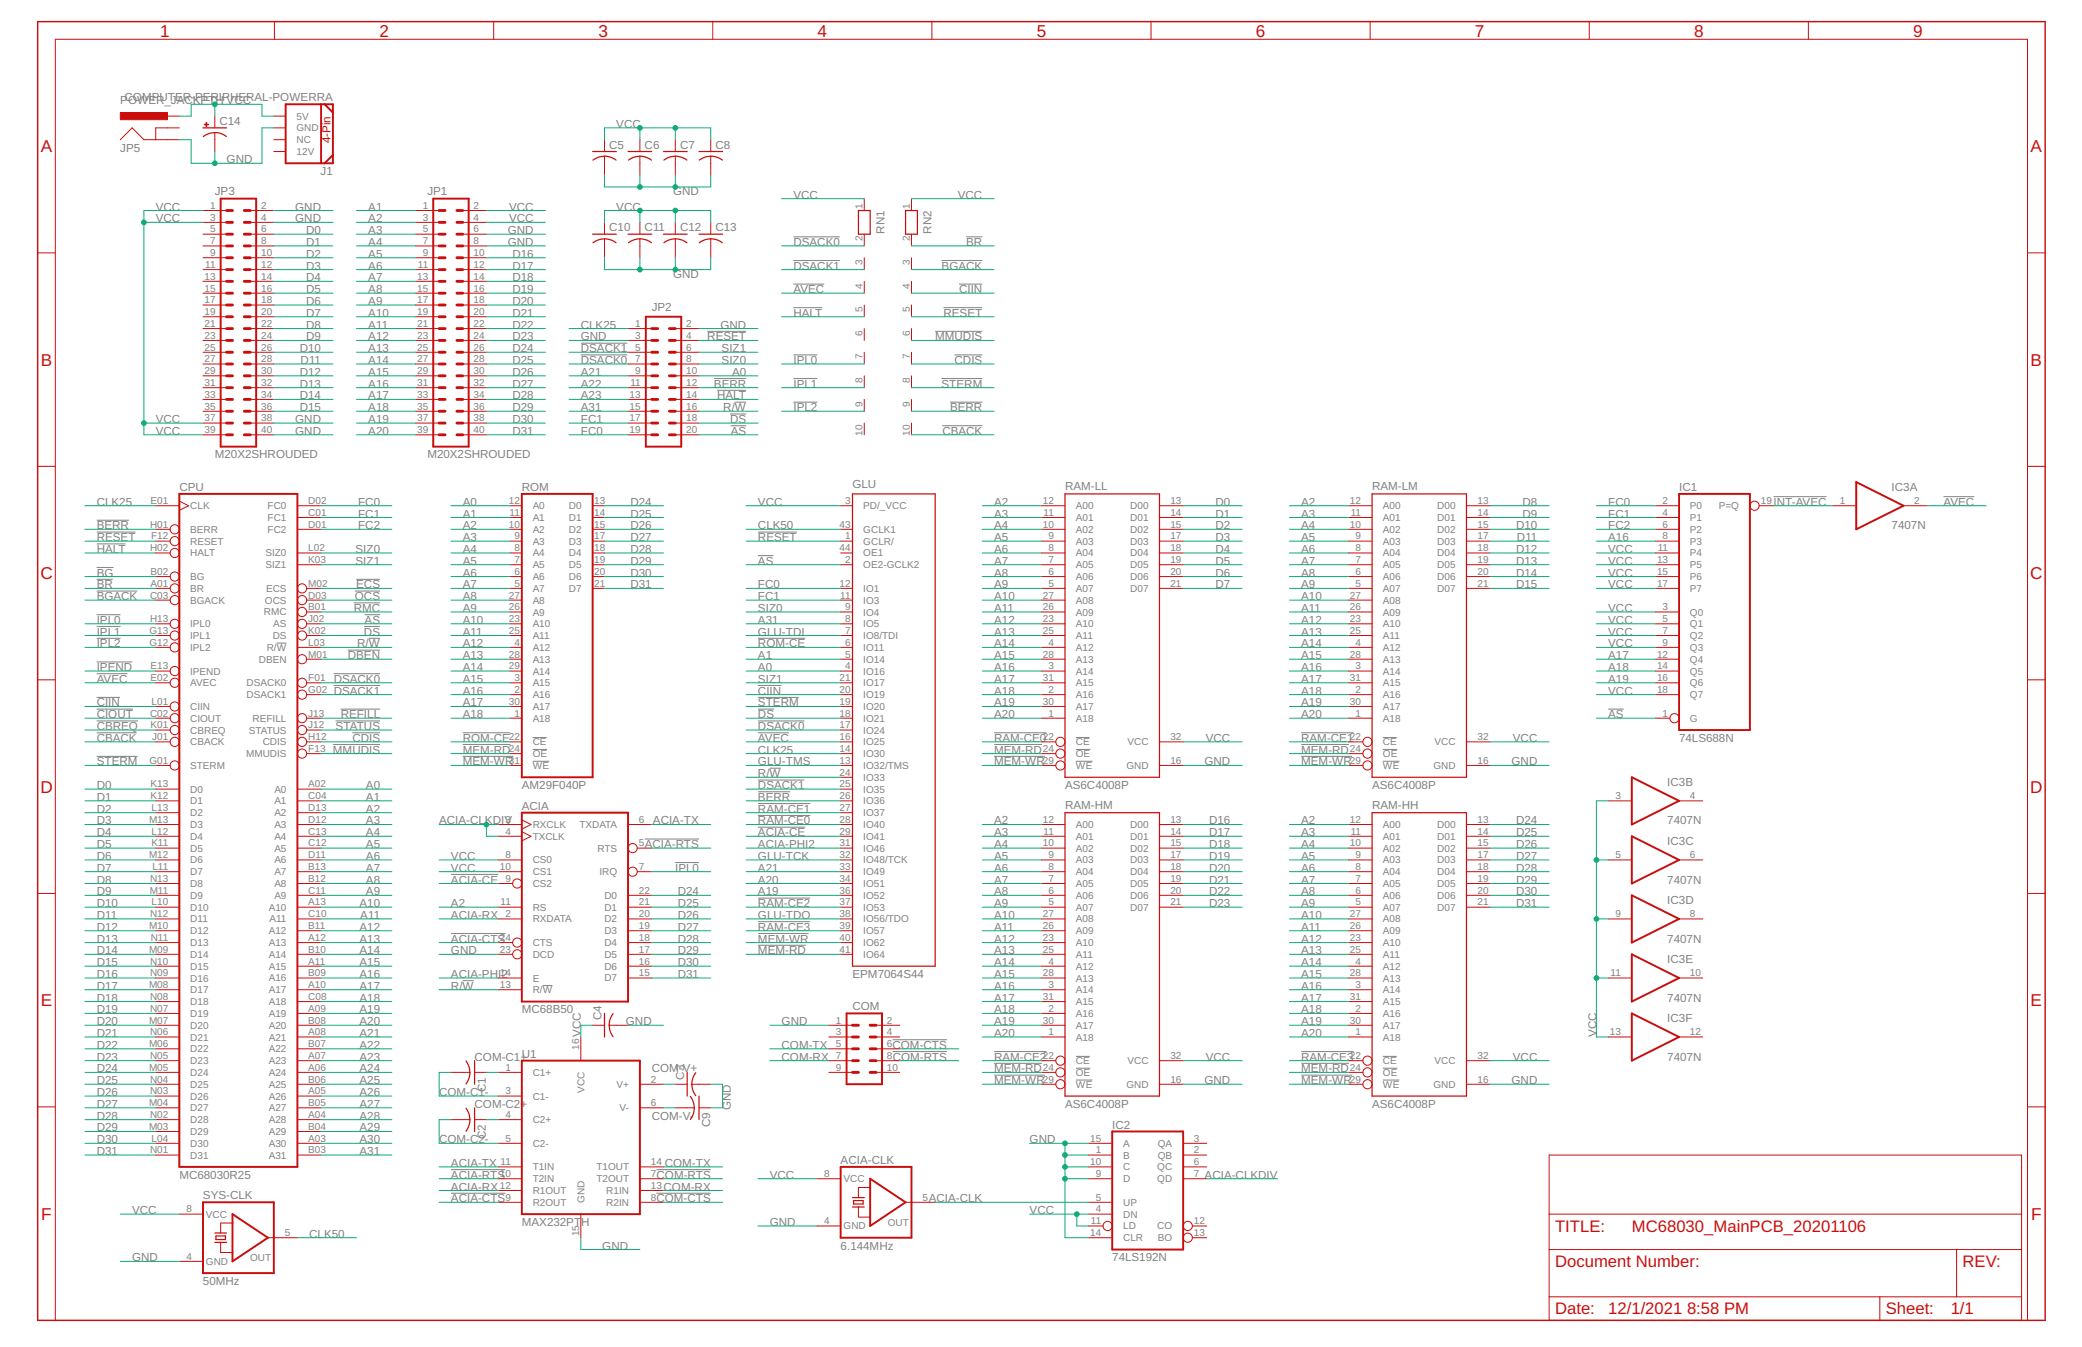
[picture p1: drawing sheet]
<svg xmlns="http://www.w3.org/2000/svg" width="432mm" height="279mm" viewBox="0 0 432 279" stroke-linecap="round" stroke-linejoin="round" font-family="sans-serif">
<defs><g id="words">
<g font-size="3.6" fill="#c90d0c">
<text x="33.2" y="7.6">1</text>
<text x="78.7" y="7.6">2</text>
<text x="124.1" y="7.6">3</text>
<text x="169.6" y="7.6">4</text>
<text x="215" y="7.6">5</text>
<text x="260.5" y="7.6">6</text>
<text x="305.9" y="7.6">7</text>
<text x="351.3" y="7.6">8</text>
<text x="396.8" y="7.6">9</text>
<text x="8.5" y="31.6">A</text>
<text x="421.1" y="31.6">A</text>
<text x="8.5" y="75.8">B</text>
<text x="421.1" y="75.8">B</text>
<text x="8.4" y="120.1">C</text>
<text x="421.1" y="120.1">C</text>
<text x="8.4" y="164.4">D</text>
<text x="421.1" y="164.4">D</text>
<text x="8.5" y="208.7">E</text>
<text x="421.1" y="208.7">E</text>
<text x="8.6" y="253">F</text>
<text x="421.2" y="253">F</text>
</g>
<g font-size="3.5" fill="#c90d0c">
<text x="322.5" y="255.5">TITLE:</text>
<text x="338.4" y="255.5">MC68030_MainPCB_20201106</text>
<text x="322.5" y="262.9">Document Number:</text>
<text x="407" y="262.9">REV:</text>
<text x="322.5" y="272.7">Date:</text>
<text x="333.5" y="272.7">12/1/2021</text>
<text x="349.9" y="272.7">8:58 PM</text>
<text x="391.1" y="272.7">Sheet:</text>
<text x="404.6" y="272.7">1/1</text>
</g>
<g font-size="2.4" fill="#808080">
<text x="25" y="21.6">POWER_JACKPTH VCC</text>
<text x="25.8" y="20.9">COMPUTER-PERIPHERAL-POWERRA</text>
<text x="45.5" y="25.9">C14</text>
<text x="127.8" y="26.5">VCC</text>
<text x="25" y="31.4">JP5</text>
<text x="47" y="33.9">GND</text>
<text x="126.3" y="30.8">C5</text>
<text x="133.7" y="30.8">C6</text>
<text x="141" y="30.8">C7</text>
<text x="148.4" y="30.8">C8</text>
<text x="44.5" y="40.5">JP3</text>
<text x="66.5" y="36.3">J1</text>
<text x="88.6" y="40.5">JP1</text>
<text x="139.6" y="40.5">GND</text>
<text x="164.6" y="41.2">VCC</text>
<text x="198.7" y="41.2">VCC</text>
<text x="32.3" y="46.1">VCC</text>
<text x="32.3" y="43.7">VCC</text>
<text x="61.2" y="46.1">GND</text>
<text x="61.2" y="43.7">GND</text>
<text x="76.4" y="43.7">A1</text>
<text x="76.4" y="46.1">A2</text>
<text x="105.6" y="43.7">VCC</text>
<text x="105.6" y="46.1">VCC</text>
<text x="126.3" y="48">C10</text>
<text x="127.8" y="43.7">VCC</text>
<text x="133.7" y="48">C11</text>
<text x="141" y="48">C12</text>
<text x="148.4" y="48">C13</text>
<text x="63.5" y="48.6">D0</text>
<text x="63.5" y="51">D1</text>
<text x="63.5" y="53.5">D2</text>
<text x="76.4" y="48.6">A3</text>
<text x="76.4" y="51">A4</text>
<text x="76.4" y="53.5">A5</text>
<text x="105.3" y="48.6">GND</text>
<text x="105.3" y="51">GND</text>
<text x="106.3" y="53.5">D16</text>
<text x="164.6" y="51">DSACK0</text>
<text x="183.4" y="48.5" transform="rotate(-90 183.4 48.5)">RN1</text>
<text x="193.2" y="48.5" transform="rotate(-90 193.2 48.5)">RN2</text>
<text x="200.4" y="51">BR</text>
<text x="63.5" y="55.9">D3</text>
<text x="63.5" y="58.4">D4</text>
<text x="76.4" y="55.9">A6</text>
<text x="76.4" y="58.4">A7</text>
<text x="106.3" y="55.9">D17</text>
<text x="106.3" y="58.4">D18</text>
<text x="139.6" y="57.6">GND</text>
<text x="164.6" y="55.9">DSACK1</text>
<text x="195.3" y="55.9">BGACK</text>
<text x="63.5" y="60.8">D5</text>
<text x="63.5" y="63.3">D6</text>
<text x="63.5" y="65.7">D7</text>
<text x="76.4" y="63.3">A9</text>
<text x="76.4" y="60.8">A8</text>
<text x="76.4" y="65.7">A10</text>
<text x="106.3" y="60.8">D19</text>
<text x="106.3" y="63.3">D20</text>
<text x="106.3" y="65.7">D21</text>
<text x="135.2" y="64.5">JP2</text>
<text x="164.6" y="65.7">HALT</text>
<text x="164.6" y="60.8">AVEC</text>
<text x="195.7" y="65.7">RESET</text>
<text x="198.9" y="60.8">CIIN</text>
<text x="63.5" y="68.2">D8</text>
<text x="63.5" y="70.6">D9</text>
<text x="76.4" y="68.2">A11</text>
<text x="76.4" y="70.6">A12</text>
<text x="106.3" y="68.2">D22</text>
<text x="106.3" y="70.6">D23</text>
<text x="120.5" y="68.2">CLK25</text>
<text x="120.5" y="70.6">GND</text>
<text x="146.7" y="70.6">RESET</text>
<text x="149.4" y="68.2">GND</text>
<text x="194" y="70.6">MMUDIS</text>
<text x="62.2" y="73.1">D10</text>
<text x="62.2" y="78">D12</text>
<text x="62.4" y="75.5">D11</text>
<text x="76.4" y="73.1">A13</text>
<text x="76.4" y="75.5">A14</text>
<text x="76.4" y="78">A15</text>
<text x="106.3" y="73.1">D24</text>
<text x="106.3" y="75.5">D25</text>
<text x="106.3" y="78">D26</text>
<text x="120.5" y="78">A21</text>
<text x="120.5" y="75.5">DSACK0</text>
<text x="120.5" y="73.1">DSACK1</text>
<text x="149.7" y="75.5">SIZ0</text>
<text x="149.7" y="73.1">SIZ1</text>
<text x="151.8" y="78">A0</text>
<text x="164.6" y="75.5">IPL0</text>
<text x="198" y="75.5">CDIS</text>
<text x="62.2" y="80.4">D13</text>
<text x="62.2" y="82.9">D14</text>
<text x="76.4" y="80.4">A16</text>
<text x="76.4" y="82.9">A17</text>
<text x="106.3" y="80.4">D27</text>
<text x="106.3" y="82.9">D28</text>
<text x="120.5" y="80.4">A22</text>
<text x="120.5" y="82.9">A23</text>
<text x="148.1" y="80.4">BERR</text>
<text x="148.7" y="82.9">HALT</text>
<text x="164.6" y="80.4">IPL1</text>
<text x="195.3" y="80.4">STERM</text>
<text x="32.3" y="87.8">VCC</text>
<text x="61.2" y="87.8">GND</text>
<text x="62.2" y="85.3">D15</text>
<text x="76.4" y="85.3">A18</text>
<text x="76.4" y="87.8">A19</text>
<text x="106.3" y="85.3">D29</text>
<text x="106.3" y="87.8">D30</text>
<text x="120.5" y="87.8">FC1</text>
<text x="120.5" y="85.3">A31</text>
<text x="150" y="85.3">R/W</text>
<text x="151.4" y="87.8">DS</text>
<text x="164.6" y="85.3">IPL2</text>
<text x="197.1" y="85.3">BERR</text>
<text x="32.3" y="90.2">VCC</text>
<text x="44.5" y="95.1">M20X2SHROUDED</text>
<text x="61.2" y="90.2">GND</text>
<text x="76.4" y="90.2">A20</text>
<text x="88.6" y="95.1">M20X2SHROUDED</text>
<text x="106.3" y="90.2">D31</text>
<text x="120.5" y="90.2">FC0</text>
<text x="151.5" y="90.2">AS</text>
<text x="195.4" y="90.2">CBACK</text>
<text x="37.2" y="101.8">CPU</text>
<text x="108.2" y="101.8">ROM</text>
<text x="176.8" y="101.2">GLU</text>
<text x="220.9" y="101.7">RAM-LL</text>
<text x="284.6" y="101.7">RAM-LM</text>
<text x="348.2" y="101.8">IC1</text>
<text x="392.3" y="101.8">IC3A</text>
<text x="20.1" y="104.9">CLK25</text>
<text x="74.3" y="104.9">FC0</text>
<text x="74.3" y="107.3">FC1</text>
<text x="96" y="107.3">A1</text>
<text x="96" y="104.9">A0</text>
<text x="130.8" y="104.9">D24</text>
<text x="130.8" y="107.3">D25</text>
<text x="157.2" y="104.9">VCC</text>
<text x="206.2" y="104.9">A2</text>
<text x="206.2" y="107.3">A3</text>
<text x="252.1" y="104.9">D0</text>
<text x="252.1" y="107.3">D1</text>
<text x="269.9" y="104.9">A2</text>
<text x="269.9" y="107.3">A3</text>
<text x="315.8" y="104.9">D8</text>
<text x="315.8" y="107.3">D9</text>
<text x="333.5" y="104.9">FC0</text>
<text x="333.5" y="107.3">FC1</text>
<text x="367.8" y="104.9">INT-AVEC</text>
<text x="403.1" y="104.9">AVEC</text>
<text x="20.1" y="109.8">BERR</text>
<text x="20.1" y="112.2">RESET</text>
<text x="74.3" y="109.8">FC2</text>
<text x="96" y="109.8">A2</text>
<text x="96" y="112.2">A3</text>
<text x="130.8" y="109.8">D26</text>
<text x="130.8" y="112.2">D27</text>
<text x="157.2" y="112.2">RESET</text>
<text x="157.2" y="109.8">CLK50</text>
<text x="206.2" y="109.8">A4</text>
<text x="206.2" y="112.2">A5</text>
<text x="252.1" y="109.8">D2</text>
<text x="252.1" y="112.2">D3</text>
<text x="269.9" y="109.8">A4</text>
<text x="269.9" y="112.2">A5</text>
<text x="314.4" y="109.8">D10</text>
<text x="314.6" y="112.2">D11</text>
<text x="333.5" y="109.8">FC2</text>
<text x="333.5" y="112.2">A16</text>
<text x="392.3" y="109.8">7407N</text>
<text x="20.1" y="114.7">HALT</text>
<text x="20.1" y="119.6">BG</text>
<text x="73.7" y="114.7">SIZ0</text>
<text x="73.7" y="117.1">SIZ1</text>
<text x="96" y="114.7">A4</text>
<text x="96" y="117.1">A5</text>
<text x="96" y="119.6">A6</text>
<text x="130.8" y="114.7">D28</text>
<text x="130.8" y="117.1">D29</text>
<text x="130.8" y="119.6">D30</text>
<text x="157.2" y="117.1">AS</text>
<text x="206.2" y="114.7">A6</text>
<text x="206.2" y="117.1">A7</text>
<text x="206.2" y="119.6">A8</text>
<text x="252.1" y="114.7">D4</text>
<text x="252.1" y="117.1">D5</text>
<text x="252.1" y="119.6">D6</text>
<text x="269.9" y="114.7">A6</text>
<text x="269.9" y="117.1">A7</text>
<text x="269.9" y="119.6">A8</text>
<text x="314.4" y="114.7">D12</text>
<text x="314.4" y="117.1">D13</text>
<text x="314.4" y="119.6">D14</text>
<text x="333.5" y="114.7">VCC</text>
<text x="333.5" y="117.1">VCC</text>
<text x="333.5" y="119.6">VCC</text>
<text x="20.1" y="122">BR</text>
<text x="20.1" y="124.5">BGACK</text>
<text x="73.6" y="124.5">OCS</text>
<text x="73.9" y="122">ECS</text>
<text x="96" y="122">A7</text>
<text x="96" y="124.5">A8</text>
<text x="130.8" y="122">D31</text>
<text x="157.2" y="122">FC0</text>
<text x="157.2" y="124.5">FC1</text>
<text x="206.2" y="122">A9</text>
<text x="206.2" y="124.5">A10</text>
<text x="252.1" y="122">D7</text>
<text x="269.9" y="122">A9</text>
<text x="269.9" y="124.5">A10</text>
<text x="314.4" y="122">D15</text>
<text x="333.5" y="122">VCC</text>
<text x="20.1" y="129.4">IPL0</text>
<text x="20.1" y="131.8">IPL1</text>
<text x="73.4" y="126.9">RMC</text>
<text x="75.5" y="131.8">DS</text>
<text x="75.6" y="129.4">AS</text>
<text x="96" y="126.9">A9</text>
<text x="96" y="129.4">A10</text>
<text x="96" y="131.8">A11</text>
<text x="157.2" y="126.9">SIZ0</text>
<text x="157.2" y="129.4">A31</text>
<text x="157.2" y="131.8">GLU-TDI</text>
<text x="206.2" y="126.9">A11</text>
<text x="206.2" y="129.4">A12</text>
<text x="206.2" y="131.8">A13</text>
<text x="269.9" y="126.9">A11</text>
<text x="269.9" y="129.4">A12</text>
<text x="269.9" y="131.8">A13</text>
<text x="333.5" y="126.9">VCC</text>
<text x="333.5" y="129.4">VCC</text>
<text x="333.5" y="131.8">VCC</text>
<text x="20.1" y="134.3">IPL2</text>
<text x="72.1" y="136.7">DBEN</text>
<text x="74.1" y="134.3">R/W</text>
<text x="96" y="134.3">A12</text>
<text x="96" y="136.7">A13</text>
<text x="157.2" y="134.3">ROM-CE</text>
<text x="157.2" y="136.7">A1</text>
<text x="206.2" y="134.3">A14</text>
<text x="206.2" y="136.7">A15</text>
<text x="269.9" y="134.3">A14</text>
<text x="269.9" y="136.7">A15</text>
<text x="333.5" y="136.7">A17</text>
<text x="333.5" y="134.3">VCC</text>
<text x="20.1" y="141.6">AVEC</text>
<text x="20.1" y="139.2">IPEND</text>
<text x="69.2" y="141.6">DSACK0</text>
<text x="96" y="139.2">A14</text>
<text x="96" y="141.6">A15</text>
<text x="157.2" y="141.6">SIZ1</text>
<text x="157.2" y="139.2">A0</text>
<text x="206.2" y="139.2">A16</text>
<text x="206.2" y="141.6">A17</text>
<text x="269.9" y="139.2">A16</text>
<text x="269.9" y="141.6">A17</text>
<text x="333.5" y="139.2">A18</text>
<text x="333.5" y="141.6">A19</text>
<text x="20.1" y="146.5">CIIN</text>
<text x="20.1" y="149">CIOUT</text>
<text x="69.2" y="144.1">DSACK1</text>
<text x="70.7" y="149">REFILL</text>
<text x="96" y="144.1">A16</text>
<text x="96" y="146.5">A17</text>
<text x="96" y="149">A18</text>
<text x="157.2" y="149">DS</text>
<text x="157.2" y="144.1">CIIN</text>
<text x="157.2" y="146.5">STERM</text>
<text x="206.2" y="144.1">A18</text>
<text x="206.2" y="146.5">A19</text>
<text x="206.2" y="149">A20</text>
<text x="269.9" y="144.1">A18</text>
<text x="269.9" y="146.5">A19</text>
<text x="269.9" y="149">A20</text>
<text x="333.5" y="149">AS</text>
<text x="333.5" y="144.1">VCC</text>
<text x="20.1" y="151.4">CBREQ</text>
<text x="20.1" y="153.9">CBACK</text>
<text x="69.6" y="151.4">STATUS</text>
<text x="73.1" y="153.9">CDIS</text>
<text x="96" y="153.9">ROM-CE</text>
<text x="157.2" y="153.9">AVEC</text>
<text x="157.2" y="151.4">DSACK0</text>
<text x="206.2" y="153.9">RAM-CE0</text>
<text x="250.1" y="153.9">VCC</text>
<text x="269.9" y="153.9">RAM-CE1</text>
<text x="313.8" y="153.9">VCC</text>
<text x="348.2" y="153.9">74LS688N</text>
<text x="20.1" y="158.8">STERM</text>
<text x="69.1" y="156.3">MMUDIS</text>
<text x="96" y="158.8">MEM-WR</text>
<text x="96" y="156.3">MEM-RD</text>
<text x="157.2" y="156.3">CLK25</text>
<text x="157.2" y="161.2">R/W</text>
<text x="157.2" y="158.8">GLU-TMS</text>
<text x="206.2" y="158.8">MEM-WR</text>
<text x="206.2" y="156.3">MEM-RD</text>
<text x="249.8" y="158.8">GND</text>
<text x="269.9" y="158.8">MEM-WR</text>
<text x="269.9" y="156.3">MEM-RD</text>
<text x="313.5" y="158.8">GND</text>
<text x="20.1" y="163.7">D0</text>
<text x="20.1" y="166.1">D1</text>
<text x="75.9" y="166.1">A1</text>
<text x="75.9" y="163.7">A0</text>
<text x="108.2" y="163.7">AM29F040P</text>
<text x="108.2" y="168">ACIA</text>
<text x="157.2" y="166.1">BERR</text>
<text x="157.2" y="163.7">DSACK1</text>
<text x="220.9" y="163.7">AS6C4008P</text>
<text x="220.9" y="167.8">RAM-HM</text>
<text x="284.6" y="163.7">AS6C4008P</text>
<text x="284.6" y="167.8">RAM-HH</text>
<text x="345.8" y="163.1">IC3B</text>
<text x="20.1" y="168.6">D2</text>
<text x="20.1" y="171">D3</text>
<text x="20.1" y="173.5">D4</text>
<text x="75.9" y="168.6">A2</text>
<text x="75.9" y="171">A3</text>
<text x="75.9" y="173.5">A4</text>
<text x="91.1" y="171">ACIA-CLKDIV</text>
<text x="135.4" y="171">ACIA-TX</text>
<text x="157.2" y="173.5">ACIA-CE</text>
<text x="157.2" y="171">RAM-CE0</text>
<text x="157.2" y="168.6">RAM-CE1</text>
<text x="206.2" y="171">A2</text>
<text x="206.2" y="173.5">A3</text>
<text x="250.8" y="171">D16</text>
<text x="250.8" y="173.5">D17</text>
<text x="269.9" y="171">A2</text>
<text x="269.9" y="173.5">A3</text>
<text x="314.4" y="171">D24</text>
<text x="314.4" y="173.5">D25</text>
<text x="345.8" y="171">7407N</text>
<text x="20.1" y="175.9">D5</text>
<text x="20.1" y="178.4">D6</text>
<text x="75.9" y="175.9">A5</text>
<text x="75.9" y="178.4">A6</text>
<text x="93.5" y="178.4">VCC</text>
<text x="133.7" y="175.9">ACIA-RTS</text>
<text x="157.2" y="175.9">ACIA-PHI2</text>
<text x="157.2" y="178.4">GLU-TCK</text>
<text x="206.2" y="175.9">A4</text>
<text x="206.2" y="178.4">A5</text>
<text x="250.8" y="175.9">D18</text>
<text x="250.8" y="178.4">D19</text>
<text x="269.9" y="175.9">A4</text>
<text x="269.9" y="178.4">A5</text>
<text x="314.4" y="175.9">D26</text>
<text x="314.4" y="178.4">D27</text>
<text x="345.8" y="175.3">IC3C</text>
<text x="20.1" y="180.8">D7</text>
<text x="20.1" y="183.3">D8</text>
<text x="20.1" y="185.7">D9</text>
<text x="75.9" y="180.8">A7</text>
<text x="75.9" y="185.7">A9</text>
<text x="75.9" y="183.3">A8</text>
<text x="93.5" y="183.3">ACIA-CE</text>
<text x="93.5" y="180.8">VCC</text>
<text x="140" y="180.8">IPL0</text>
<text x="140.6" y="185.7">D24</text>
<text x="157.2" y="185.7">A19</text>
<text x="157.2" y="183.3">A20</text>
<text x="157.2" y="180.8">A21</text>
<text x="206.2" y="180.8">A6</text>
<text x="206.2" y="183.3">A7</text>
<text x="206.2" y="185.7">A8</text>
<text x="250.8" y="180.8">D20</text>
<text x="250.8" y="183.3">D21</text>
<text x="250.8" y="185.7">D22</text>
<text x="269.9" y="180.8">A6</text>
<text x="269.9" y="183.3">A7</text>
<text x="269.9" y="185.7">A8</text>
<text x="314.4" y="180.8">D28</text>
<text x="314.4" y="183.3">D29</text>
<text x="314.4" y="185.7">D30</text>
<text x="345.8" y="183.3">7407N</text>
<text x="20.1" y="188.2">D10</text>
<text x="20.1" y="190.6">D11</text>
<text x="74.6" y="188.2">A10</text>
<text x="74.7" y="190.6">A11</text>
<text x="93.5" y="188.2">A2</text>
<text x="93.5" y="190.6">ACIA-RX</text>
<text x="140.6" y="188.2">D25</text>
<text x="140.6" y="190.6">D26</text>
<text x="157.2" y="190.6">GLU-TDO</text>
<text x="157.2" y="188.2">RAM-CE2</text>
<text x="206.2" y="188.2">A9</text>
<text x="206.2" y="190.6">A10</text>
<text x="250.8" y="188.2">D23</text>
<text x="269.9" y="188.2">A9</text>
<text x="269.9" y="190.6">A10</text>
<text x="314.4" y="188.2">D31</text>
<text x="345.8" y="187.6">IC3D</text>
<text x="20.1" y="193.1">D12</text>
<text x="20.1" y="195.5">D13</text>
<text x="20.1" y="198">D14</text>
<text x="74.6" y="193.1">A12</text>
<text x="74.6" y="195.5">A13</text>
<text x="74.6" y="198">A14</text>
<text x="93.5" y="195.5">ACIA-CTS</text>
<text x="93.5" y="198">GND</text>
<text x="140.6" y="193.1">D27</text>
<text x="140.6" y="195.5">D28</text>
<text x="140.6" y="198">D29</text>
<text x="157.2" y="195.5">MEM-WR</text>
<text x="157.2" y="198">MEM-RD</text>
<text x="157.2" y="193.1">RAM-CE3</text>
<text x="206.2" y="193.1">A11</text>
<text x="206.2" y="195.5">A12</text>
<text x="206.2" y="198">A13</text>
<text x="269.9" y="193.1">A11</text>
<text x="269.9" y="195.5">A12</text>
<text x="269.9" y="198">A13</text>
<text x="345.8" y="195.5">7407N</text>
<text x="20.1" y="200.4">D15</text>
<text x="20.1" y="202.9">D16</text>
<text x="74.6" y="200.4">A15</text>
<text x="74.6" y="202.9">A16</text>
<text x="93.5" y="202.9">ACIA-PHI2</text>
<text x="140.6" y="200.4">D30</text>
<text x="140.6" y="202.9">D31</text>
<text x="176.8" y="202.9">EPM7064S44</text>
<text x="206.2" y="200.4">A14</text>
<text x="206.2" y="202.9">A15</text>
<text x="269.9" y="200.4">A14</text>
<text x="269.9" y="202.9">A15</text>
<text x="345.8" y="199.8">IC3E</text>
<text x="20.1" y="205.3">D17</text>
<text x="20.1" y="207.8">D18</text>
<text x="74.6" y="205.3">A17</text>
<text x="74.6" y="207.8">A18</text>
<text x="93.5" y="205.3">R/W</text>
<text x="176.8" y="209.5">COM</text>
<text x="206.2" y="205.3">A16</text>
<text x="206.2" y="207.8">A17</text>
<text x="269.9" y="205.3">A16</text>
<text x="269.9" y="207.8">A17</text>
<text x="345.8" y="207.8">7407N</text>
<text x="20.1" y="210.2">D19</text>
<text x="20.1" y="212.7">D20</text>
<text x="20.1" y="215.1">D21</text>
<text x="74.6" y="210.2">A19</text>
<text x="74.6" y="212.7">A20</text>
<text x="74.6" y="215.1">A21</text>
<text x="108.2" y="210.2">MC68B50</text>
<text x="120.5" y="215.1" transform="rotate(-90 120.5 215.1)">VCC</text>
<text x="124.8" y="211.7" transform="rotate(-90 124.8 211.7)">C4</text>
<text x="129.8" y="212.7">GND</text>
<text x="162.1" y="212.7">GND</text>
<text x="206.2" y="210.2">A18</text>
<text x="206.2" y="212.7">A19</text>
<text x="206.2" y="215.1">A20</text>
<text x="269.9" y="210.2">A18</text>
<text x="269.9" y="212.7">A19</text>
<text x="269.9" y="215.1">A20</text>
<text x="331.1" y="215.1" transform="rotate(-90 331.1 215.1)">VCC</text>
<text x="345.8" y="212">IC3F</text>
<text x="20.1" y="217.6">D22</text>
<text x="20.1" y="220">D23</text>
<text x="74.6" y="217.6">A22</text>
<text x="74.6" y="220">A23</text>
<text x="98.4" y="220">COM-C1+</text>
<text x="108.2" y="219.4">U1</text>
<text x="162.1" y="217.6">COM-TX</text>
<text x="162.1" y="220">COM-RX</text>
<text x="185.1" y="217.6">COM-CTS</text>
<text x="185.2" y="220">COM-RTS</text>
<text x="206.2" y="220">RAM-CE2</text>
<text x="250.1" y="220">VCC</text>
<text x="269.9" y="220">RAM-CE3</text>
<text x="313.8" y="220">VCC</text>
<text x="345.8" y="220">7407N</text>
<text x="20.1" y="222.4">D24</text>
<text x="20.1" y="224.9">D25</text>
<text x="20.1" y="227.3">D26</text>
<text x="74.6" y="222.4">A24</text>
<text x="74.6" y="224.9">A25</text>
<text x="74.6" y="227.3">A26</text>
<text x="91.1" y="227.3">COM-C1-</text>
<text x="100.8" y="226.5" transform="rotate(-90 100.8 226.5)">C1</text>
<text x="135.2" y="222.4">COM-V</text>
<text x="141.9" y="223.9" transform="rotate(-90 141.9 223.9)">C3</text>
<text x="143.2" y="222.4">+</text>
<text x="206.2" y="224.9">MEM-WR</text>
<text x="206.2" y="222.4">MEM-RD</text>
<text x="249.8" y="224.9">GND</text>
<text x="269.9" y="224.9">MEM-WR</text>
<text x="269.9" y="222.4">MEM-RD</text>
<text x="313.5" y="224.9">GND</text>
<text x="20.1" y="229.8">D27</text>
<text x="20.1" y="232.2">D28</text>
<text x="74.6" y="229.8">A27</text>
<text x="74.6" y="232.2">A28</text>
<text x="98.4" y="229.8">COM-C2+</text>
<text x="135.2" y="232.2">COM-V-</text>
<text x="147.3" y="233.8" transform="rotate(-90 147.3 233.8)">C9</text>
<text x="151.6" y="230.3" transform="rotate(-90 151.6 230.3)">GND</text>
<text x="220.9" y="229.8">AS6C4008P</text>
<text x="284.6" y="229.8">AS6C4008P</text>
<text x="20.1" y="234.7">D29</text>
<text x="20.1" y="237.1">D30</text>
<text x="20.1" y="239.6">D31</text>
<text x="74.6" y="234.7">A29</text>
<text x="74.6" y="237.1">A30</text>
<text x="74.6" y="239.6">A31</text>
<text x="91.1" y="237.1">COM-C2-</text>
<text x="100.8" y="236.3" transform="rotate(-90 100.8 236.3)">C2</text>
<text x="213.5" y="237.1">GND</text>
<text x="230.7" y="234.1">IC2</text>
<text x="37.2" y="244.5">MC68030R25</text>
<text x="93.5" y="242">ACIA-TX</text>
<text x="93.5" y="244.5">ACIA-RTS</text>
<text x="136.2" y="244.5">COM-RTS</text>
<text x="137.9" y="242">COM-TX</text>
<text x="159.7" y="244.5">VCC</text>
<text x="174.3" y="241.4">ACIA-CLK</text>
<text x="249.8" y="244.5">ACIA-CLKDIV</text>
<text x="27.4" y="251.8">VCC</text>
<text x="42.1" y="248.8">SYS-CLK</text>
<text x="93.5" y="246.9">ACIA-RX</text>
<text x="93.5" y="249.4">ACIA-CTS</text>
<text x="136.1" y="249.4">COM-CTS</text>
<text x="137.6" y="246.9">COM-RX</text>
<text x="192.6" y="249.4">ACIA-CLK</text>
<text x="213.5" y="251.8">VCC</text>
<text x="64.1" y="256.7">CLK50</text>
<text x="108.2" y="254.3">MAX232PT</text>
<text x="120.6" y="254.3">H</text>
<text x="159.7" y="254.3">GND</text>
<text x="27.4" y="261.6">GND</text>
<text x="124.9" y="259.2">GND</text>
<text x="174.3" y="259.2">6.144MHz</text>
<text x="230.7" y="261.6">74LS192N</text>
<text x="42.1" y="266.5">50MHz</text>
</g>
<text font-size="2.4" fill="#c90d0c" x="68.5" y="29.7" transform="rotate(-90 68.5 29.7)">4-Pin</text>
<g font-size="2.1" fill="#808080">
<text x="61.5" y="29.7">NC</text>
<text x="61.5" y="27.3">GND</text>
<text x="61.5" y="24.8">5V</text>
<text x="61.5" y="32.2">12V</text>
<text x="43.6" y="43.3">1</text>
<text x="43.6" y="45.8">3</text>
<text x="54.1" y="45.8">4</text>
<text x="54.1" y="43.3">2</text>
<text x="87.7" y="43.3">1</text>
<text x="87.7" y="45.8">3</text>
<text x="98.2" y="45.8">4</text>
<text x="98.2" y="43.3">2</text>
<text x="178.9" y="43.3" transform="rotate(-90 178.9 43.3)">1</text>
<text x="188.7" y="43.3" transform="rotate(-90 188.7 43.3)">1</text>
<text x="43.6" y="48.2">5</text>
<text x="43.6" y="50.7">7</text>
<text x="43.6" y="53.1">9</text>
<text x="54.1" y="53.1">10</text>
<text x="54.1" y="50.7">8</text>
<text x="54.1" y="48.2">6</text>
<text x="87.7" y="48.2">5</text>
<text x="87.7" y="50.7">7</text>
<text x="87.7" y="53.1">9</text>
<text x="98.2" y="53.1">10</text>
<text x="98.2" y="50.7">8</text>
<text x="98.2" y="48.2">6</text>
<text x="178.9" y="50.1" transform="rotate(-90 178.9 50.1)">2</text>
<text x="188.7" y="50.1" transform="rotate(-90 188.7 50.1)">2</text>
<text x="42.4" y="58">13</text>
<text x="42.6" y="55.6">11</text>
<text x="54.1" y="58">14</text>
<text x="54.1" y="55.6">12</text>
<text x="86.5" y="58">13</text>
<text x="86.6" y="55.6">11</text>
<text x="98.2" y="58">14</text>
<text x="98.2" y="55.6">12</text>
<text x="178.9" y="59.9" transform="rotate(-90 178.9 59.9)">4</text>
<text x="178.9" y="55" transform="rotate(-90 178.9 55)">3</text>
<text x="188.7" y="59.9" transform="rotate(-90 188.7 59.9)">4</text>
<text x="188.7" y="55" transform="rotate(-90 188.7 55)">3</text>
<text x="42.4" y="60.5">15</text>
<text x="42.4" y="62.9">17</text>
<text x="42.4" y="65.4">19</text>
<text x="54.1" y="65.4">20</text>
<text x="54.1" y="62.9">18</text>
<text x="54.1" y="60.5">16</text>
<text x="86.5" y="60.5">15</text>
<text x="86.5" y="62.9">17</text>
<text x="86.5" y="65.4">19</text>
<text x="98.2" y="65.4">20</text>
<text x="98.2" y="62.9">18</text>
<text x="98.2" y="60.5">16</text>
<text x="178.9" y="64.8" transform="rotate(-90 178.9 64.8)">5</text>
<text x="188.7" y="64.8" transform="rotate(-90 188.7 64.8)">5</text>
<text x="42.4" y="67.8">21</text>
<text x="42.4" y="70.3">23</text>
<text x="54.1" y="70.3">24</text>
<text x="54.1" y="67.8">22</text>
<text x="86.5" y="67.8">21</text>
<text x="86.5" y="70.3">23</text>
<text x="98.2" y="70.3">24</text>
<text x="98.2" y="67.8">22</text>
<text x="131.7" y="67.8">1</text>
<text x="131.7" y="70.3">3</text>
<text x="142.3" y="67.8">2</text>
<text x="142.3" y="70.3">4</text>
<text x="178.9" y="69.7" transform="rotate(-90 178.9 69.7)">6</text>
<text x="188.7" y="69.7" transform="rotate(-90 188.7 69.7)">6</text>
<text x="42.4" y="72.7">25</text>
<text x="42.4" y="75.2">27</text>
<text x="42.4" y="77.6">29</text>
<text x="54.1" y="72.7">26</text>
<text x="54.1" y="75.2">28</text>
<text x="54.1" y="77.6">30</text>
<text x="86.5" y="72.7">25</text>
<text x="86.5" y="75.2">27</text>
<text x="86.5" y="77.6">29</text>
<text x="98.2" y="72.7">26</text>
<text x="98.2" y="75.2">28</text>
<text x="98.2" y="77.6">30</text>
<text x="131.7" y="72.7">5</text>
<text x="131.7" y="75.2">7</text>
<text x="131.7" y="77.6">9</text>
<text x="142.3" y="72.7">6</text>
<text x="142.3" y="75.2">8</text>
<text x="142.3" y="77.6">10</text>
<text x="178.9" y="74.6" transform="rotate(-90 178.9 74.6)">7</text>
<text x="188.7" y="74.6" transform="rotate(-90 188.7 74.6)">7</text>
<text x="42.4" y="80.1">31</text>
<text x="42.4" y="82.5">33</text>
<text x="54.1" y="80.1">32</text>
<text x="54.1" y="82.5">34</text>
<text x="86.5" y="80.1">31</text>
<text x="86.5" y="82.5">33</text>
<text x="98.2" y="80.1">32</text>
<text x="98.2" y="82.5">34</text>
<text x="130.6" y="82.5">13</text>
<text x="130.7" y="80.1">11</text>
<text x="142.3" y="80.1">12</text>
<text x="142.3" y="82.5">14</text>
<text x="178.9" y="79.5" transform="rotate(-90 178.9 79.5)">8</text>
<text x="188.7" y="79.5" transform="rotate(-90 188.7 79.5)">8</text>
<text x="42.4" y="85">35</text>
<text x="42.4" y="87.4">37</text>
<text x="42.4" y="89.9">39</text>
<text x="54.1" y="85">36</text>
<text x="54.1" y="87.4">38</text>
<text x="54.1" y="89.9">40</text>
<text x="86.5" y="85">35</text>
<text x="86.5" y="87.4">37</text>
<text x="86.5" y="89.9">39</text>
<text x="98.2" y="85">36</text>
<text x="98.2" y="87.4">38</text>
<text x="98.2" y="89.9">40</text>
<text x="130.6" y="85">15</text>
<text x="130.6" y="87.4">17</text>
<text x="130.6" y="89.9">19</text>
<text x="142.3" y="85">16</text>
<text x="142.3" y="87.4">18</text>
<text x="142.3" y="89.9">20</text>
<text x="178.9" y="84.4" transform="rotate(-90 178.9 84.4)">9</text>
<text x="188.7" y="84.4" transform="rotate(-90 188.7 84.4)">9</text>
<text x="178.9" y="90.4" transform="rotate(-90 178.9 90.4)">10</text>
<text x="188.7" y="90.4" transform="rotate(-90 188.7 90.4)">10</text>
<text x="31.2" y="104.6">E01</text>
<text x="39.5" y="105.6">CLK</text>
<text x="55.5" y="105.6">FC0</text>
<text x="63.9" y="104.6">D02</text>
<text x="63.9" y="107">C01</text>
<text x="105.6" y="104.6">12</text>
<text x="105.7" y="107">11</text>
<text x="110.5" y="105.6">A0</text>
<text x="118" y="105.6">D0</text>
<text x="123.3" y="104.6">13</text>
<text x="123.3" y="107">14</text>
<text x="175.3" y="104.6">3</text>
<text x="179.1" y="105.6">PD/_VCC</text>
<text x="216.3" y="104.6">12</text>
<text x="216.5" y="107">11</text>
<text x="223.1" y="105.6">A00</text>
<text x="234.4" y="105.6">D00</text>
<text x="242.7" y="104.6">13</text>
<text x="242.7" y="107">14</text>
<text x="280" y="104.6">12</text>
<text x="280.1" y="107">11</text>
<text x="286.8" y="105.6">A00</text>
<text x="298.1" y="105.6">D00</text>
<text x="306.4" y="104.6">13</text>
<text x="306.4" y="107">14</text>
<text x="344.8" y="104.6">2</text>
<text x="344.8" y="107">4</text>
<text x="350.5" y="105.6">P0</text>
<text x="356.5" y="105.6">P=Q</text>
<text x="365.2" y="104.6">19</text>
<text x="381.6" y="104.6">1</text>
<text x="397" y="104.6">2</text>
<text x="31.1" y="109.5">H01</text>
<text x="31.3" y="111.9">F12</text>
<text x="39.5" y="110.5">BERR</text>
<text x="39.5" y="113">RESET</text>
<text x="55.5" y="108.1">FC1</text>
<text x="55.5" y="110.5">FC2</text>
<text x="63.9" y="109.5">D01</text>
<text x="105.6" y="109.5">10</text>
<text x="106.7" y="111.9">9</text>
<text x="110.5" y="113">A3</text>
<text x="110.5" y="110.5">A2</text>
<text x="110.5" y="108.1">A1</text>
<text x="118" y="108.1">D1</text>
<text x="118" y="110.5">D2</text>
<text x="118" y="113">D3</text>
<text x="123.3" y="109.5">15</text>
<text x="123.3" y="111.9">17</text>
<text x="174.1" y="109.5">43</text>
<text x="175.3" y="111.9">1</text>
<text x="179.1" y="110.5">GCLK1</text>
<text x="179.1" y="113">GCLR/</text>
<text x="216.3" y="109.5">10</text>
<text x="217.5" y="111.9">9</text>
<text x="223.1" y="108.1">A01</text>
<text x="223.1" y="110.5">A02</text>
<text x="223.1" y="113">A03</text>
<text x="234.4" y="108.1">D01</text>
<text x="234.4" y="110.5">D02</text>
<text x="234.4" y="113">D03</text>
<text x="242.7" y="109.5">15</text>
<text x="242.7" y="111.9">17</text>
<text x="280" y="109.5">10</text>
<text x="281.1" y="111.9">9</text>
<text x="286.8" y="108.1">A01</text>
<text x="286.8" y="110.5">A02</text>
<text x="286.8" y="113">A03</text>
<text x="298.1" y="108.1">D01</text>
<text x="298.1" y="110.5">D02</text>
<text x="298.1" y="113">D03</text>
<text x="306.4" y="109.5">15</text>
<text x="306.4" y="111.9">17</text>
<text x="344.8" y="109.5">6</text>
<text x="344.8" y="111.9">8</text>
<text x="350.5" y="108.1">P1</text>
<text x="350.5" y="110.5">P2</text>
<text x="350.5" y="113">P3</text>
<text x="31.1" y="114.3">H02</text>
<text x="31.2" y="119.2">B02</text>
<text x="39.5" y="115.4">HALT</text>
<text x="55.1" y="115.4">SIZ0</text>
<text x="55.1" y="117.9">SIZ1</text>
<text x="63.9" y="114.3">L02</text>
<text x="63.9" y="116.8">K03</text>
<text x="106.7" y="119.2">6</text>
<text x="106.7" y="116.8">7</text>
<text x="106.7" y="114.3">8</text>
<text x="110.5" y="117.9">A5</text>
<text x="110.5" y="115.4">A4</text>
<text x="118" y="115.4">D4</text>
<text x="118" y="117.9">D5</text>
<text x="123.3" y="114.3">18</text>
<text x="123.3" y="116.8">19</text>
<text x="123.3" y="119.2">20</text>
<text x="174.1" y="114.3">44</text>
<text x="175.3" y="116.8">2</text>
<text x="179.1" y="115.4">OE1</text>
<text x="179.1" y="117.9">OE2-GCLK2</text>
<text x="217.5" y="114.3">8</text>
<text x="217.5" y="116.8">7</text>
<text x="217.5" y="119.2">6</text>
<text x="223.1" y="115.4">A04</text>
<text x="223.1" y="117.9">A05</text>
<text x="234.4" y="115.4">D04</text>
<text x="234.4" y="117.9">D05</text>
<text x="242.7" y="114.3">18</text>
<text x="242.7" y="116.8">19</text>
<text x="242.7" y="119.2">20</text>
<text x="281.1" y="114.3">8</text>
<text x="281.1" y="116.8">7</text>
<text x="281.1" y="119.2">6</text>
<text x="286.8" y="115.4">A04</text>
<text x="286.8" y="117.9">A05</text>
<text x="298.1" y="115.4">D04</text>
<text x="298.1" y="117.9">D05</text>
<text x="306.4" y="114.3">18</text>
<text x="306.4" y="116.8">19</text>
<text x="306.4" y="119.2">20</text>
<text x="343.7" y="116.8">13</text>
<text x="343.7" y="119.2">15</text>
<text x="343.8" y="114.3">11</text>
<text x="350.5" y="115.4">P4</text>
<text x="350.5" y="117.9">P5</text>
<text x="31.1" y="124.1">C03</text>
<text x="31.2" y="121.7">A01</text>
<text x="39.5" y="122.8">BR</text>
<text x="39.5" y="125.2">BGACK</text>
<text x="39.5" y="120.3">BG</text>
<text x="54.9" y="125.2">OCS</text>
<text x="55.2" y="122.8">ECS</text>
<text x="63.9" y="124.1">D03</text>
<text x="63.9" y="121.7">M02</text>
<text x="105.6" y="124.1">27</text>
<text x="106.7" y="121.7">5</text>
<text x="110.5" y="122.8">A7</text>
<text x="110.5" y="120.3">A6</text>
<text x="110.5" y="125.2">A8</text>
<text x="118" y="120.3">D6</text>
<text x="118" y="122.8">D7</text>
<text x="123.3" y="121.7">21</text>
<text x="174.1" y="121.7">12</text>
<text x="174.3" y="124.1">11</text>
<text x="179.1" y="122.8">IO1</text>
<text x="179.1" y="125.2">IO3</text>
<text x="216.3" y="124.1">27</text>
<text x="217.5" y="121.7">5</text>
<text x="223.1" y="120.3">A06</text>
<text x="223.1" y="122.8">A07</text>
<text x="223.1" y="125.2">A08</text>
<text x="234.4" y="120.3">D06</text>
<text x="234.4" y="122.8">D07</text>
<text x="242.7" y="121.7">21</text>
<text x="280" y="124.1">27</text>
<text x="281.1" y="121.7">5</text>
<text x="286.8" y="120.3">A06</text>
<text x="286.8" y="122.8">A07</text>
<text x="286.8" y="125.2">A08</text>
<text x="298.1" y="120.3">D06</text>
<text x="298.1" y="122.8">D07</text>
<text x="306.4" y="121.7">21</text>
<text x="343.7" y="121.7">17</text>
<text x="350.5" y="120.3">P6</text>
<text x="350.5" y="122.8">P7</text>
<text x="31" y="131.5">G13</text>
<text x="31.1" y="129">H13</text>
<text x="39.5" y="130.1">IPL0</text>
<text x="54.7" y="127.7">RMC</text>
<text x="56.7" y="130.1">AS</text>
<text x="63.9" y="126.6">B01</text>
<text x="63.9" y="129">J02</text>
<text x="63.9" y="131.5">K02</text>
<text x="105.6" y="129">23</text>
<text x="105.6" y="131.5">25</text>
<text x="105.6" y="126.6">26</text>
<text x="110.5" y="130.1">A10</text>
<text x="110.5" y="127.7">A9</text>
<text x="175.3" y="126.6">9</text>
<text x="175.3" y="129">8</text>
<text x="175.3" y="131.5">7</text>
<text x="179.1" y="127.7">IO4</text>
<text x="179.1" y="130.1">IO5</text>
<text x="216.3" y="126.6">26</text>
<text x="216.3" y="129">23</text>
<text x="216.3" y="131.5">25</text>
<text x="223.1" y="127.7">A09</text>
<text x="223.1" y="130.1">A10</text>
<text x="280" y="126.6">26</text>
<text x="280" y="129">23</text>
<text x="280" y="131.5">25</text>
<text x="286.8" y="127.7">A09</text>
<text x="286.8" y="130.1">A10</text>
<text x="344.8" y="126.6">3</text>
<text x="344.8" y="129">5</text>
<text x="344.8" y="131.5">7</text>
<text x="350.5" y="127.7">Q0</text>
<text x="350.5" y="130.1">Q1</text>
<text x="31" y="133.9">G12</text>
<text x="39.5" y="132.6">IPL1</text>
<text x="39.5" y="135">IPL2</text>
<text x="53.7" y="137.5">DBEN</text>
<text x="55.3" y="135">R/W</text>
<text x="56.6" y="132.6">DS</text>
<text x="63.9" y="133.9">L03</text>
<text x="63.9" y="136.4">M01</text>
<text x="105.6" y="136.4">28</text>
<text x="106.7" y="133.9">4</text>
<text x="110.5" y="135">A12</text>
<text x="110.5" y="132.6">A11</text>
<text x="110.5" y="137.5">A13</text>
<text x="175.3" y="133.9">6</text>
<text x="175.3" y="136.4">5</text>
<text x="179.1" y="132.6">IO8/TDI</text>
<text x="179.1" y="135">IO11</text>
<text x="179.1" y="137.5">IO14</text>
<text x="216.3" y="136.4">28</text>
<text x="217.5" y="133.9">4</text>
<text x="223.1" y="132.6">A11</text>
<text x="223.1" y="135">A12</text>
<text x="223.1" y="137.5">A13</text>
<text x="280" y="136.4">28</text>
<text x="281.1" y="133.9">4</text>
<text x="286.8" y="132.6">A11</text>
<text x="286.8" y="135">A12</text>
<text x="286.8" y="137.5">A13</text>
<text x="343.7" y="136.4">12</text>
<text x="344.8" y="133.9">9</text>
<text x="350.5" y="132.6">Q2</text>
<text x="350.5" y="135">Q3</text>
<text x="350.5" y="137.5">Q4</text>
<text x="31.2" y="141.3">E02</text>
<text x="31.2" y="138.8">E13</text>
<text x="39.5" y="142.4">AVEC</text>
<text x="39.5" y="139.9">IPEND</text>
<text x="51.1" y="142.4">DSACK0</text>
<text x="63.9" y="141.3">F01</text>
<text x="63.9" y="143.7">G02</text>
<text x="105.6" y="138.8">29</text>
<text x="106.7" y="141.3">3</text>
<text x="106.7" y="143.7">2</text>
<text x="110.5" y="139.9">A14</text>
<text x="110.5" y="142.4">A15</text>
<text x="174.1" y="141.3">21</text>
<text x="174.1" y="143.7">20</text>
<text x="175.3" y="138.8">4</text>
<text x="179.1" y="139.9">IO16</text>
<text x="179.1" y="142.4">IO17</text>
<text x="216.3" y="141.3">31</text>
<text x="217.5" y="138.8">3</text>
<text x="217.5" y="143.7">2</text>
<text x="223.1" y="139.9">A14</text>
<text x="223.1" y="142.4">A15</text>
<text x="280" y="141.3">31</text>
<text x="281.1" y="138.8">3</text>
<text x="281.1" y="143.7">2</text>
<text x="286.8" y="139.9">A14</text>
<text x="286.8" y="142.4">A15</text>
<text x="343.7" y="138.8">14</text>
<text x="343.7" y="141.3">16</text>
<text x="343.7" y="143.7">18</text>
<text x="350.5" y="139.9">Q5</text>
<text x="350.5" y="142.4">Q6</text>
<text x="31.1" y="148.6">C02</text>
<text x="31.5" y="146.2">L01</text>
<text x="39.5" y="147.3">CIIN</text>
<text x="39.5" y="149.7">CIOUT</text>
<text x="51.1" y="144.8">DSACK1</text>
<text x="52.4" y="149.7">REFILL</text>
<text x="63.9" y="148.6">J13</text>
<text x="105.6" y="146.2">30</text>
<text x="106.7" y="148.6">1</text>
<text x="110.5" y="144.8">A16</text>
<text x="110.5" y="147.3">A17</text>
<text x="110.5" y="149.7">A18</text>
<text x="174.1" y="146.2">19</text>
<text x="174.1" y="148.6">18</text>
<text x="179.1" y="144.8">IO19</text>
<text x="179.1" y="147.3">IO20</text>
<text x="179.1" y="149.7">IO21</text>
<text x="216.3" y="146.2">30</text>
<text x="217.5" y="148.6">1</text>
<text x="223.1" y="144.8">A16</text>
<text x="223.1" y="147.3">A17</text>
<text x="223.1" y="149.7">A18</text>
<text x="280" y="146.2">30</text>
<text x="281.1" y="148.6">1</text>
<text x="286.8" y="144.8">A16</text>
<text x="286.8" y="147.3">A17</text>
<text x="286.8" y="149.7">A18</text>
<text x="344.8" y="148.6">1</text>
<text x="350.5" y="149.7">G</text>
<text x="350.5" y="144.8">Q7</text>
<text x="31.2" y="151.1">K01</text>
<text x="31.6" y="153.5">J01</text>
<text x="39.5" y="152.2">CBREQ</text>
<text x="39.5" y="154.6">CBACK</text>
<text x="51.6" y="152.2">STATUS</text>
<text x="54.5" y="154.6">CDIS</text>
<text x="63.9" y="153.5">H12</text>
<text x="63.9" y="156">F13</text>
<text x="63.9" y="151.1">J12</text>
<text x="105.6" y="153.5">22</text>
<text x="105.6" y="156">24</text>
<text x="110.5" y="154.6">CE</text>
<text x="174.1" y="151.1">17</text>
<text x="174.1" y="153.5">16</text>
<text x="174.1" y="156">14</text>
<text x="179.1" y="152.2">IO24</text>
<text x="179.1" y="154.6">IO25</text>
<text x="216.3" y="153.5">22</text>
<text x="216.3" y="156">24</text>
<text x="223.1" y="154.6">CE</text>
<text x="233.8" y="154.6">VCC</text>
<text x="242.7" y="153.5">32</text>
<text x="280" y="153.5">22</text>
<text x="280" y="156">24</text>
<text x="286.8" y="154.6">CE</text>
<text x="297.5" y="154.6">VCC</text>
<text x="306.4" y="153.5">32</text>
<text x="31" y="158.4">G01</text>
<text x="39.5" y="159.5">STERM</text>
<text x="51.1" y="157.1">MMUDIS</text>
<text x="105.6" y="158.4">31</text>
<text x="110.5" y="159.5">WE</text>
<text x="110.5" y="157.1">OE</text>
<text x="174.1" y="158.4">13</text>
<text x="174.1" y="160.9">24</text>
<text x="179.1" y="157.1">IO30</text>
<text x="179.1" y="159.5">IO32/TMS</text>
<text x="179.1" y="162">IO33</text>
<text x="216.3" y="158.4">29</text>
<text x="223.1" y="157.1">OE</text>
<text x="223.1" y="159.5">WE</text>
<text x="233.6" y="159.5">GND</text>
<text x="242.7" y="158.4">16</text>
<text x="280" y="158.4">29</text>
<text x="286.8" y="157.1">OE</text>
<text x="286.8" y="159.5">WE</text>
<text x="297.3" y="159.5">GND</text>
<text x="306.4" y="158.4">16</text>
<text x="31.2" y="163.3">K13</text>
<text x="31.2" y="165.8">K12</text>
<text x="39.5" y="164.4">D0</text>
<text x="39.5" y="166.9">D1</text>
<text x="56.9" y="166.8">A1</text>
<text x="56.9" y="164.4">A0</text>
<text x="63.9" y="165.8">C04</text>
<text x="63.9" y="163.3">A02</text>
<text x="174.1" y="163.3">25</text>
<text x="174.1" y="165.8">26</text>
<text x="179.1" y="164.4">IO35</text>
<text x="179.1" y="166.9">IO36</text>
<text x="335" y="165.8">3</text>
<text x="350.5" y="165.8">4</text>
<text x="30.9" y="170.7">M13</text>
<text x="31.5" y="168.2">L13</text>
<text x="31.5" y="173.1">L12</text>
<text x="39.5" y="169.3">D2</text>
<text x="39.5" y="171.8">D3</text>
<text x="56.9" y="169.3">A2</text>
<text x="56.9" y="171.7">A3</text>
<text x="63.9" y="168.2">D13</text>
<text x="63.9" y="170.7">D12</text>
<text x="63.9" y="173.1">C13</text>
<text x="104.8" y="170.7">3</text>
<text x="104.8" y="173.1">4</text>
<text x="110.5" y="171.8">RXCLK</text>
<text x="120.2" y="171.7">TXDATA</text>
<text x="132.5" y="170.7">6</text>
<text x="174.1" y="168.2">27</text>
<text x="174.1" y="170.7">28</text>
<text x="174.1" y="173.1">29</text>
<text x="179.1" y="169.3">IO37</text>
<text x="179.1" y="171.8">IO40</text>
<text x="216.3" y="170.7">12</text>
<text x="216.5" y="173.1">11</text>
<text x="223.1" y="171.8">A00</text>
<text x="234.4" y="171.7">D00</text>
<text x="242.7" y="170.7">13</text>
<text x="242.7" y="173.1">14</text>
<text x="280" y="170.7">12</text>
<text x="280.1" y="173.1">11</text>
<text x="286.8" y="171.8">A00</text>
<text x="298.1" y="171.7">D00</text>
<text x="306.4" y="170.7">13</text>
<text x="306.4" y="173.1">14</text>
<text x="30.9" y="178">M12</text>
<text x="31.4" y="175.6">K11</text>
<text x="39.5" y="174.2">D4</text>
<text x="39.5" y="176.7">D5</text>
<text x="39.5" y="179.1">D6</text>
<text x="56.9" y="174.2">A4</text>
<text x="56.9" y="176.6">A5</text>
<text x="56.9" y="179.1">A6</text>
<text x="63.9" y="175.6">C12</text>
<text x="63.9" y="178">D11</text>
<text x="104.8" y="178">8</text>
<text x="110.5" y="174.2">TXCLK</text>
<text x="110.5" y="179.1">CS0</text>
<text x="123.9" y="176.6">RTS</text>
<text x="132.5" y="175.6">5</text>
<text x="174.1" y="175.6">31</text>
<text x="174.1" y="178">32</text>
<text x="179.1" y="174.2">IO41</text>
<text x="179.1" y="176.7">IO46</text>
<text x="179.1" y="179.1">IO48/TCK</text>
<text x="216.3" y="175.6">10</text>
<text x="217.5" y="178">9</text>
<text x="223.1" y="174.2">A01</text>
<text x="223.1" y="176.7">A02</text>
<text x="223.1" y="179.1">A03</text>
<text x="234.4" y="174.2">D01</text>
<text x="234.4" y="176.6">D02</text>
<text x="234.4" y="179.1">D03</text>
<text x="242.7" y="175.6">15</text>
<text x="242.7" y="178">17</text>
<text x="280" y="175.6">10</text>
<text x="281.1" y="178">9</text>
<text x="286.8" y="174.2">A01</text>
<text x="286.8" y="176.7">A02</text>
<text x="286.8" y="179.1">A03</text>
<text x="298.1" y="174.2">D01</text>
<text x="298.1" y="176.6">D02</text>
<text x="298.1" y="179.1">D03</text>
<text x="306.4" y="175.6">15</text>
<text x="306.4" y="178">17</text>
<text x="335" y="178">5</text>
<text x="350.5" y="178">6</text>
<text x="31.1" y="185.4">M11</text>
<text x="31.1" y="182.9">N13</text>
<text x="31.6" y="180.5">L11</text>
<text x="39.5" y="181.6">D7</text>
<text x="39.5" y="184">D8</text>
<text x="56.9" y="181.5">A7</text>
<text x="56.9" y="184">A8</text>
<text x="63.9" y="180.5">B13</text>
<text x="63.9" y="185.4">C11</text>
<text x="63.9" y="182.9">B12</text>
<text x="103.6" y="180.5">10</text>
<text x="104.8" y="182.9">9</text>
<text x="110.5" y="184">CS2</text>
<text x="110.5" y="181.6">CS1</text>
<text x="124.3" y="181.5">IRQ</text>
<text x="132.5" y="180.5">7</text>
<text x="132.5" y="185.4">22</text>
<text x="174.1" y="180.5">33</text>
<text x="174.1" y="182.9">34</text>
<text x="174.1" y="185.4">36</text>
<text x="179.1" y="181.6">IO49</text>
<text x="179.1" y="184">IO51</text>
<text x="217.5" y="180.5">8</text>
<text x="217.5" y="182.9">7</text>
<text x="217.5" y="185.4">6</text>
<text x="223.1" y="181.6">A04</text>
<text x="223.1" y="184">A05</text>
<text x="234.4" y="181.5">D04</text>
<text x="234.4" y="184">D05</text>
<text x="242.7" y="180.5">18</text>
<text x="242.7" y="182.9">19</text>
<text x="242.7" y="185.4">20</text>
<text x="281.1" y="180.5">8</text>
<text x="281.1" y="182.9">7</text>
<text x="281.1" y="185.4">6</text>
<text x="286.8" y="181.6">A04</text>
<text x="286.8" y="184">A05</text>
<text x="298.1" y="181.5">D04</text>
<text x="298.1" y="184">D05</text>
<text x="306.4" y="180.5">18</text>
<text x="306.4" y="182.9">19</text>
<text x="306.4" y="185.4">20</text>
<text x="31.1" y="190.3">N12</text>
<text x="31.5" y="187.8">L10</text>
<text x="39.5" y="186.4">D9</text>
<text x="39.5" y="188.9">D10</text>
<text x="39.5" y="191.3">D11</text>
<text x="55.7" y="188.9">A10</text>
<text x="55.9" y="191.3">A11</text>
<text x="56.9" y="186.4">A9</text>
<text x="63.9" y="187.8">A13</text>
<text x="63.9" y="190.3">C10</text>
<text x="103.8" y="187.8">11</text>
<text x="104.8" y="190.3">2</text>
<text x="110.5" y="191.3">RXDATA</text>
<text x="110.5" y="188.9">RS</text>
<text x="125.3" y="191.3">D2</text>
<text x="125.3" y="188.9">D1</text>
<text x="125.3" y="186.4">D0</text>
<text x="132.5" y="190.3">20</text>
<text x="132.5" y="187.8">21</text>
<text x="174.1" y="187.8">37</text>
<text x="174.1" y="190.3">38</text>
<text x="179.1" y="186.4">IO52</text>
<text x="179.1" y="188.9">IO53</text>
<text x="179.1" y="191.3">IO56/TDO</text>
<text x="216.3" y="190.3">27</text>
<text x="217.5" y="187.8">5</text>
<text x="223.1" y="186.4">A06</text>
<text x="223.1" y="188.9">A07</text>
<text x="223.1" y="191.3">A08</text>
<text x="234.4" y="186.4">D06</text>
<text x="234.4" y="188.9">D07</text>
<text x="242.7" y="187.8">21</text>
<text x="280" y="190.3">27</text>
<text x="281.1" y="187.8">5</text>
<text x="286.8" y="186.4">A06</text>
<text x="286.8" y="188.9">A07</text>
<text x="286.8" y="191.3">A08</text>
<text x="298.1" y="186.4">D06</text>
<text x="298.1" y="188.9">D07</text>
<text x="306.4" y="187.8">21</text>
<text x="335" y="190.3">9</text>
<text x="350.5" y="190.3">8</text>
<text x="30.9" y="192.7">M10</text>
<text x="30.9" y="197.6">M09</text>
<text x="31.3" y="195.2">N11</text>
<text x="39.5" y="193.8">D12</text>
<text x="39.5" y="196.2">D13</text>
<text x="55.7" y="193.8">A12</text>
<text x="55.7" y="196.2">A13</text>
<text x="63.9" y="192.7">B11</text>
<text x="63.9" y="195.2">A12</text>
<text x="63.9" y="197.6">B10</text>
<text x="103.6" y="197.6">23</text>
<text x="103.6" y="195.2">24</text>
<text x="110.5" y="196.2">CTS</text>
<text x="125.3" y="196.2">D4</text>
<text x="125.3" y="193.8">D3</text>
<text x="132.5" y="197.6">17</text>
<text x="132.5" y="195.2">18</text>
<text x="132.5" y="192.7">19</text>
<text x="174.1" y="192.7">39</text>
<text x="174.1" y="195.2">40</text>
<text x="174.1" y="197.6">41</text>
<text x="179.1" y="193.8">IO57</text>
<text x="179.1" y="196.2">IO62</text>
<text x="216.3" y="192.7">26</text>
<text x="216.3" y="195.2">23</text>
<text x="216.3" y="197.6">25</text>
<text x="223.1" y="193.8">A09</text>
<text x="223.1" y="196.2">A10</text>
<text x="280" y="192.7">26</text>
<text x="280" y="195.2">23</text>
<text x="280" y="197.6">25</text>
<text x="286.8" y="193.8">A09</text>
<text x="286.8" y="196.2">A10</text>
<text x="31.1" y="200.1">N10</text>
<text x="31.1" y="202.5">N09</text>
<text x="39.5" y="198.7">D14</text>
<text x="39.5" y="201.1">D15</text>
<text x="39.5" y="203.6">D16</text>
<text x="55.7" y="198.7">A14</text>
<text x="55.7" y="201.1">A15</text>
<text x="55.7" y="203.6">A16</text>
<text x="63.9" y="200.1">A11</text>
<text x="63.9" y="202.5">B09</text>
<text x="103.6" y="202.5">14</text>
<text x="110.5" y="203.6">E</text>
<text x="110.5" y="198.7">DCD</text>
<text x="125.3" y="203.6">D7</text>
<text x="125.3" y="201.1">D6</text>
<text x="125.3" y="198.7">D5</text>
<text x="132.5" y="202.5">15</text>
<text x="132.5" y="200.1">16</text>
<text x="179.1" y="198.7">IO64</text>
<text x="216.3" y="202.5">28</text>
<text x="217.5" y="200.1">4</text>
<text x="223.1" y="198.7">A11</text>
<text x="223.1" y="201.1">A12</text>
<text x="223.1" y="203.6">A13</text>
<text x="280" y="202.5">28</text>
<text x="281.1" y="200.1">4</text>
<text x="286.8" y="198.7">A11</text>
<text x="286.8" y="201.1">A12</text>
<text x="286.8" y="203.6">A13</text>
<text x="334" y="202.5">11</text>
<text x="350.5" y="202.5">10</text>
<text x="30.9" y="205">M08</text>
<text x="31.1" y="207.4">N08</text>
<text x="31.1" y="209.9">N07</text>
<text x="39.5" y="206">D17</text>
<text x="39.5" y="208.5">D18</text>
<text x="55.7" y="206">A17</text>
<text x="55.7" y="208.5">A18</text>
<text x="63.9" y="205">A10</text>
<text x="63.9" y="207.4">C08</text>
<text x="63.9" y="209.9">A09</text>
<text x="103.6" y="205">13</text>
<text x="110.5" y="206">R/W</text>
<text x="216.3" y="207.4">31</text>
<text x="217.5" y="205">3</text>
<text x="217.5" y="209.9">2</text>
<text x="223.1" y="206">A14</text>
<text x="223.1" y="208.5">A15</text>
<text x="280" y="207.4">31</text>
<text x="281.1" y="205">3</text>
<text x="281.1" y="209.9">2</text>
<text x="286.8" y="206">A14</text>
<text x="286.8" y="208.5">A15</text>
<text x="30.9" y="212.3">M07</text>
<text x="31.1" y="214.8">N06</text>
<text x="39.5" y="210.9">D19</text>
<text x="39.5" y="213.4">D20</text>
<text x="39.5" y="215.8">D21</text>
<text x="55.7" y="210.9">A19</text>
<text x="55.7" y="213.4">A20</text>
<text x="55.7" y="215.8">A21</text>
<text x="63.9" y="212.3">B08</text>
<text x="63.9" y="214.8">A08</text>
<text x="173.4" y="214.8">3</text>
<text x="173.4" y="212.3">1</text>
<text x="184" y="214.8">4</text>
<text x="184" y="212.3">2</text>
<text x="216.3" y="212.3">30</text>
<text x="217.5" y="214.8">1</text>
<text x="223.1" y="210.9">A16</text>
<text x="223.1" y="213.4">A17</text>
<text x="223.1" y="215.8">A18</text>
<text x="280" y="212.3">30</text>
<text x="281.1" y="214.8">1</text>
<text x="286.8" y="210.9">A16</text>
<text x="286.8" y="213.4">A17</text>
<text x="286.8" y="215.8">A18</text>
<text x="333.9" y="214.8">13</text>
<text x="350.5" y="214.8">12</text>
<text x="30.9" y="217.2">M06</text>
<text x="31.1" y="219.7">N05</text>
<text x="39.5" y="218.3">D22</text>
<text x="39.5" y="220.7">D23</text>
<text x="55.7" y="218.3">A22</text>
<text x="55.7" y="220.7">A23</text>
<text x="63.9" y="217.2">B07</text>
<text x="63.9" y="219.7">A07</text>
<text x="120.1" y="217.7" transform="rotate(-90 120.1 217.7)">16</text>
<text x="173.4" y="219.7">7</text>
<text x="173.4" y="217.2">5</text>
<text x="184" y="219.7">8</text>
<text x="184" y="217.2">6</text>
<text x="216.3" y="219.7">22</text>
<text x="223.1" y="220.7">CE</text>
<text x="233.8" y="220.7">VCC</text>
<text x="242.7" y="219.7">32</text>
<text x="280" y="219.7">22</text>
<text x="286.8" y="220.7">CE</text>
<text x="297.5" y="220.7">VCC</text>
<text x="306.4" y="219.7">32</text>
<text x="30.9" y="222.1">M05</text>
<text x="31.1" y="224.6">N04</text>
<text x="31.1" y="227">N03</text>
<text x="39.5" y="223.2">D24</text>
<text x="39.5" y="225.6">D25</text>
<text x="55.7" y="223.2">A24</text>
<text x="55.7" y="225.6">A25</text>
<text x="63.9" y="222.1">A06</text>
<text x="63.9" y="224.6">B06</text>
<text x="63.9" y="227">A05</text>
<text x="104.8" y="222.1">1</text>
<text x="104.8" y="227">3</text>
<text x="110.5" y="223.2">C1+</text>
<text x="121.2" y="226.6" transform="rotate(-90 121.2 226.6)">VCC</text>
<text x="127.9" y="225.6">V+</text>
<text x="135" y="224.6">2</text>
<text x="173.4" y="222.1">9</text>
<text x="184" y="222.1">10</text>
<text x="216.3" y="222.1">24</text>
<text x="216.3" y="224.6">29</text>
<text x="223.1" y="223.2">OE</text>
<text x="223.1" y="225.6">WE</text>
<text x="233.6" y="225.6">GND</text>
<text x="242.7" y="224.6">16</text>
<text x="280" y="222.1">24</text>
<text x="280" y="224.6">29</text>
<text x="286.8" y="223.2">OE</text>
<text x="286.8" y="225.6">WE</text>
<text x="297.3" y="225.6">GND</text>
<text x="306.4" y="224.6">16</text>
<text x="30.9" y="229.5">M04</text>
<text x="31.1" y="231.9">N02</text>
<text x="39.5" y="228.1">D26</text>
<text x="39.5" y="230.5">D27</text>
<text x="39.5" y="233">D28</text>
<text x="55.7" y="228.1">A26</text>
<text x="55.7" y="230.5">A27</text>
<text x="55.7" y="233">A28</text>
<text x="63.9" y="229.5">B05</text>
<text x="63.9" y="231.9">A04</text>
<text x="104.8" y="231.9">4</text>
<text x="110.5" y="228.1">C1-</text>
<text x="110.5" y="233">C2+</text>
<text x="128.5" y="230.5">V-</text>
<text x="135" y="229.5">6</text>
<text x="30.9" y="234.4">M03</text>
<text x="31.1" y="239.2">N01</text>
<text x="31.5" y="236.8">L04</text>
<text x="39.5" y="235.4">D29</text>
<text x="39.5" y="237.9">D30</text>
<text x="55.7" y="235.4">A29</text>
<text x="55.7" y="237.9">A30</text>
<text x="63.9" y="234.4">B04</text>
<text x="63.9" y="236.8">A03</text>
<text x="63.9" y="239.2">B03</text>
<text x="104.8" y="236.8">5</text>
<text x="110.5" y="237.9">C2-</text>
<text x="226.1" y="236.8">15</text>
<text x="227.3" y="239.2">1</text>
<text x="232.9" y="237.9">A</text>
<text x="240.1" y="237.9">QA</text>
<text x="247.6" y="239.2">2</text>
<text x="247.6" y="236.8">3</text>
<text x="39.5" y="240.3">D31</text>
<text x="55.7" y="240.3">A31</text>
<text x="103.6" y="244.1">10</text>
<text x="103.8" y="241.7">11</text>
<text x="110.5" y="242.8">T1IN</text>
<text x="110.5" y="245.2">T2IN</text>
<text x="123.7" y="242.8">T1OUT</text>
<text x="123.7" y="245.2">T2OUT</text>
<text x="135" y="241.7">14</text>
<text x="135" y="244.1">7</text>
<text x="170.9" y="244.1">8</text>
<text x="175" y="245.2">VCC</text>
<text x="226.1" y="241.7">10</text>
<text x="227.3" y="244.1">9</text>
<text x="232.9" y="240.3">B</text>
<text x="232.9" y="245.2">D</text>
<text x="232.9" y="242.8">C</text>
<text x="240" y="242.8">QC</text>
<text x="240" y="245.2">QD</text>
<text x="240.1" y="240.3">QB</text>
<text x="247.6" y="241.7">6</text>
<text x="247.6" y="244.1">7</text>
<text x="38.7" y="251.5">8</text>
<text x="103.6" y="246.6">12</text>
<text x="104.8" y="249">9</text>
<text x="110.5" y="247.7">R1OUT</text>
<text x="110.5" y="250.1">R2OUT</text>
<text x="121.2" y="249.6" transform="rotate(-90 121.2 249.6)">GND</text>
<text x="125.7" y="247.7">R1IN</text>
<text x="125.7" y="250.1">R2IN</text>
<text x="135" y="246.6">13</text>
<text x="135" y="249">8</text>
<text x="191.3" y="249">5</text>
<text x="227.3" y="251.5">4</text>
<text x="227.3" y="249">5</text>
<text x="232.9" y="250.1">UP</text>
<text x="42.7" y="252.6">VCC</text>
<text x="59" y="256.4">5</text>
<text x="120.1" y="256.4" transform="rotate(-90 120.1 256.4)">15</text>
<text x="170.9" y="253.9">4</text>
<text x="175" y="255">GND</text>
<text x="184.1" y="254.3">OUT</text>
<text x="226.1" y="256.4">14</text>
<text x="226.2" y="253.9">11</text>
<text x="232.9" y="252.6">DN</text>
<text x="232.9" y="255">LD</text>
<text x="232.9" y="257.5">CLR</text>
<text x="240" y="255">CO</text>
<text x="240.1" y="257.5">BO</text>
<text x="247.6" y="253.9">12</text>
<text x="247.6" y="256.4">13</text>
<text x="38.7" y="261.3">4</text>
<text x="42.7" y="262.4">GND</text>
<text x="51.9" y="261.6">OUT</text>
</g>
</g></defs>
<g fill="none" stroke="#808080" stroke-width=".21">
<path d="M164.5 58.9h6.4M164.5 49.1h9.7M164.5 54h9.7M195.3 54h8.4M198.9 58.9h4.8M200.4 49.1h3.3M120.5 73.6h9.6M120.5 71.2h9.6M146.7 68.7h8M148.1 78.5h6.6M164.5 78.5h5M164.5 63.8h6.1"/>
<path d="M164.5 73.6h5M194 68.7h9.7M195.3 78.5h8.4M195.7 63.8h8M198 73.6h5.7M148.7 81h6M151.4 85.9h3.3M151.5 88.3h3.2M152.4 83.4h2.3M164.5 83.4h5M195.4 88.3h8.3M197 83.4h6.7"/>
<path d="M20 107.9h6.7M20 112.8h6.1M20 117.7h3.5M20 110.4h8.1M157.2 115.3h3.2M157.2 110.4h8.1M367.8 103h11M403.1 103h6.4M20 132.4h5M20 139.7h6.4M20 120.2h3.4M20 122.6h8.5"/>
<path d="M20 127.5h5M20 129.9h5M20 137.3h7.4M57.4 133.4h2M69.2 139.7h9.6M72.1 134.9h6.7M73.3 125.1h5.5M73.6 122.6h5.2M73.9 120.2h4.9M75.5 129.9h3.3M75.6 127.5h3.2M76.5 132.4h2.3"/>
<path d="M157.2 132.4h9.8M20 152h8.3M20 147.1h7.6M20 149.5h8.6M20 144.7h4.9M20 156.9h8.5M69 154.4h9.8M69.2 142.2h9.6M69.6 149.5h9.2M70.7 147.1h8.1M73.1 152h5.7M96 152h9.7"/>
<path d="M96 156.9h10.5M96 154.4h9.9M110.5 157.9h3.4M110.5 153h2.8M110.5 155.4h3M157.2 152h6.4M157.2 147.1h3.3M157.2 149.5h9.6M157.2 142.2h4.8M157.2 144.7h8.5M159.6 159.3h2.3M206.2 152h10.8"/>
<path d="M206.2 156.9h10.5M206.2 154.4h9.9M223.1 157.9h3.5M223.1 153h2.9M223.1 155.4h3M269.9 152h10.8M269.9 156.9h10.5M269.9 154.4h9.9M286.8 157.9h3.4M286.8 153h2.9M286.8 155.4h3M333.5 147.1h3.3"/>
<path d="M133.7 174h11.3M140 178.9h5M157.2 164.2h6.7M157.2 161.8h9.6M157.2 171.6h9.8M157.2 169.1h10.8M157.2 166.7h10.8M93.5 181.4h9.8M93.5 193.6h11.3M157.2 193.6h10.5M157.2 196.1h9.9M157.2 191.2h10.8"/>
<path d="M157.2 186.3h10.8M95.9 203.4h2.4M112.5 204.4h2.1M185.1 215.7h11.3M185.1 218.1h11.3M206.2 218.1h10.8M223.1 219.1h2.9M269.9 218.1h10.8M286.8 219.1h2.9M206.2 223h10.5M206.2 220.6h9.9M223.1 221.6h3"/>
<path d="M223.1 224h3.5M269.9 223h10.5M269.9 220.6h9.9M286.8 221.6h3M286.8 224h3.4M93.5 247.5h11.3M93.5 242.6h11.3M136.1 247.5h11.3M136.2 242.6h11.2"/>
</g>
<g fill="none" stroke="#c90d0c" stroke-width=".4">
<path d="M59.2 21.6h9.8v12.3h-9.8zM66.6 21.6v12.3M67.3 21.6l1.7 1.7M69 32.2l-1.7 1.7M45.8 41.2h7.3v51.4h-7.3zM89.9 41.2h7.3v51.4h-7.3zM133.9 65.7h7.4v26.9h-7.4zM385 100l9.8 4.9-9.8 4.9zM37.2 102.4h24.5v139.6h-24.5zM108.2 102.4h14.7v58.8h-14.7zM348.2 102.4h14.7v49h-14.7zM108.2 168.6h22.1v39.2h-22.1z"/>
<path d="M338.4 161.2l9.8 4.9-9.8 4.9zM338.4 173.5l9.8 4.9-9.8 4.9zM338.4 185.7l9.8 4.9-9.8 4.9zM338.4 198l9.8 4.9-9.8 4.9zM175.6 210.2h7.3v14.7h-7.3zM338.4 210.2l9.8 4.9-9.8 4.9zM108.2 220h24.5v31.8h-24.5zM230.7 234.7h14.7v24.5h-14.7zM42.1 249.4h14.7v14.7h-14.7zM48.2 251.8l7.4 4.9-7.4 4.9zM174.3 242h14.7v14.7h-14.7zM180.5 244.5l7.3 4.9-7.3 4.9z"/>
</g>
<g fill="none" stroke="#c90d0c" stroke-width=".21">
<path d="M56.9 4.5v3.6M102.4 4.5v3.6M147.8 4.5v3.6M193.3 4.5v3.6M238.7 4.5v3.6M284.2 4.5v3.6M329.6 4.5v3.6M375.1 4.5v3.6M25 29l2.4-2.5 2.4 2.5h7.4M34.8 24.1h2.4M37.2 26.5h-4.9v2.5M44.6 24.1v2.4"/>
<path d="M44.6 27.5v3.9M56.8 31.4h2.4M56.8 29h2.4M56.8 26.5h2.4M56.8 24.1h2.4M125.4 29v2.4M125.4 32.4v3.9M132.7 29v2.4M132.7 32.4v3.9M140.1 29v2.4M140.1 32.4v3.9M147.4 29v2.4"/>
<path d="M147.4 32.4v3.9M7.8 52.5h3.7M42.1 58.4h4.9M42.1 55.9h4.9M42.1 53.5h4.9M42.1 51h4.9M42.1 48.6h4.9M42.1 46.1h4.9M42.1 43.7h4.9M51.9 58.4h4.9M51.9 55.9h4.9M51.9 53.5h4.9"/>
<path d="M51.9 51h4.9M51.9 48.6h4.9M51.9 46.1h4.9M51.9 43.7h4.9M86.2 58.4h4.9M86.2 55.9h4.9M86.2 53.5h4.9M86.2 51h4.9M86.2 48.6h4.9M86.2 46.1h4.9M86.2 43.7h4.9M96 58.4h4.9"/>
<path d="M96 55.9h4.9M96 53.5h4.9M96 51h4.9M96 48.6h4.9M96 46.1h4.9M96 43.7h4.9M125.4 46.1v2.5M125.4 49.6v3.9M132.7 46.1v2.5M132.7 49.6v3.9M140.1 46.1v2.5M140.1 49.6v3.9"/>
<path d="M147.4 46.1v2.5M147.4 49.6v3.9M179.2 41.2v2.5M179.2 48.6v2.4M179.2 53.5v2.4M179.2 58.4v2.4M189 41.2v2.5M189 48.6v2.4M189 53.5v2.4M189 58.4v2.4M420.5 52.5h3.7M42.1 73.1h4.9"/>
<path d="M42.1 70.6h4.9M42.1 68.2h4.9M42.1 65.7h4.9M42.1 63.3h4.9M42.1 60.8h4.9M42.1 75.5h4.9M42.1 78h4.9M51.9 73.1h4.9M51.9 70.6h4.9M51.9 68.2h4.9M51.9 65.7h4.9M51.9 63.3h4.9"/>
<path d="M51.9 60.8h4.9M51.9 75.5h4.9M51.9 78h4.9M86.2 73.1h4.9M86.2 70.6h4.9M86.2 68.2h4.9M86.2 65.7h4.9M86.2 63.3h4.9M86.2 60.8h4.9M86.2 75.5h4.9M86.2 78h4.9M96 73.1h4.9"/>
<path d="M96 70.6h4.9M96 68.2h4.9M96 65.7h4.9M96 63.3h4.9M96 60.8h4.9M96 75.5h4.9M96 78h4.9M130.3 73.1h4.9M130.3 70.6h4.9M130.3 68.2h4.9M130.3 75.5h4.9M130.3 78h4.9"/>
<path d="M140.1 73.1h4.9M140.1 70.6h4.9M140.1 68.2h4.9M140.1 75.5h4.9M140.1 78h4.9M179.2 63.3v2.4M179.2 68.2v2.4M179.2 73.1v2.4M179.2 78v2.4M189 63.3v2.4M189 68.2v2.4M189 73.1v2.4"/>
<path d="M189 78v2.4M7.8 96.7h3.7M42.1 80.4h4.9M42.1 82.8h4.9M42.1 85.3h4.9M42.1 87.8h4.9M42.1 90.2h4.9M51.9 80.4h4.9M51.9 82.8h4.9M51.9 85.3h4.9M51.9 87.8h4.9M51.9 90.2h4.9"/>
<path d="M86.2 80.4h4.9M86.2 82.8h4.9M86.2 85.3h4.9M86.2 87.8h4.9M86.2 90.2h4.9M96 80.4h4.9M96 82.8h4.9M96 85.3h4.9M96 87.8h4.9M96 90.2h4.9M130.3 80.4h4.9M130.3 82.8h4.9"/>
<path d="M130.3 85.3h4.9M130.3 87.8h4.9M130.3 90.2h4.9M140.1 80.4h4.9M140.1 82.8h4.9M140.1 85.3h4.9M140.1 87.8h4.9M140.1 90.2h4.9M179.2 82.8v2.5M179.2 87.8v2.4M189 82.8v2.5M189 87.8v2.4"/>
<path d="M420.5 96.7h3.7M32.3 104.9h4.9M32.3 109.8h3M32.3 112.2h3M32.3 114.7h3M32.3 119.6h3M37.2 103.9l1.9 1-1.9 1M61.7 104.9h4.9M61.7 109.8h4.9M61.7 114.7h4.9M61.7 117.1h4.9M61.7 107.3h4.9"/>
<path d="M105.8 104.9h2.4M105.8 109.8h2.4M105.8 112.2h2.4M105.8 114.7h2.4M105.8 117.1h2.4M105.8 107.3h2.4M105.8 119.6h2.4M122.9 104.9h2.5M122.9 109.8h2.5M122.9 112.2h2.5M122.9 114.7h2.5M122.9 117.1h2.5"/>
<path d="M122.9 107.3h2.5M122.9 119.6h2.5M174.3 104.9h2.5M174.3 109.8h2.5M174.3 112.2h2.5M174.3 114.7h2.5M174.3 117.1h2.5M216 104.9h4.9M216 109.8h4.9M216 112.2h4.9M216 114.7h4.9M216 117.1h4.9"/>
<path d="M216 107.3h4.9M216 119.6h4.9M240.5 104.9h4.9M240.5 109.8h4.9M240.5 112.2h4.9M240.5 114.7h4.9M240.5 117.1h4.9M240.5 107.3h4.9M240.5 119.6h4.9M279.7 104.9h4.9M279.7 109.8h4.9M279.7 112.2h4.9"/>
<path d="M279.7 114.7h4.9M279.7 117.1h4.9M279.7 107.3h4.9M279.7 119.6h4.9M304.1 104.9h5M304.1 109.8h5M304.1 112.2h5M304.1 114.7h5M304.1 117.1h5M304.1 107.3h5M304.1 119.6h5M343.3 104.9h4.9"/>
<path d="M343.3 109.8h4.9M343.3 112.2h4.9M343.3 114.7h4.9M343.3 117.1h4.9M343.3 107.3h4.9M343.3 119.6h4.9M364.8 104.9h3M380.1 104.9h4.9M394.8 104.9h4.9M32.3 122h3M32.3 124.5h3M32.3 129.4h3"/>
<path d="M32.3 134.3h3M32.3 131.8h3M32.3 139.2h3M61.7 134.3h4.9M63.6 122h3M63.6 124.5h3M63.6 129.4h3M63.6 126.9h3M63.6 131.8h3M63.6 136.7h3M105.8 122h2.4M105.8 124.5h2.4"/>
<path d="M105.8 129.4h2.4M105.8 134.3h2.4M105.8 126.9h2.4M105.8 131.8h2.4M105.8 136.7h2.4M105.8 139.2h2.4M122.9 122h2.5M174.3 122h2.5M174.3 124.5h2.5M174.3 129.4h2.5M174.3 134.3h2.5M174.3 126.9h2.5"/>
<path d="M174.3 131.8h2.5M174.3 136.7h2.5M174.3 139.2h2.5M216 122h4.9M216 124.5h4.9M216 129.4h4.9M216 134.3h4.9M216 126.9h4.9M216 131.8h4.9M216 136.7h4.9M216 139.2h4.9M240.5 122h4.9"/>
<path d="M279.7 122h4.9M279.7 124.5h4.9M279.7 129.4h4.9M279.7 134.3h4.9M279.7 126.9h4.9M279.7 131.8h4.9M279.7 136.7h4.9M279.7 139.2h4.9M304.1 122h5M343.3 122h4.9M343.3 129.4h4.9M343.3 134.3h4.9"/>
<path d="M343.3 126.9h4.9M343.3 131.8h4.9M343.3 136.7h4.9M343.3 139.2h4.9M7.8 141h3.7M32.3 141.6h3M32.3 146.5h3M32.3 149h3M32.3 151.4h3M32.3 153.9h3M32.3 158.8h3M63.6 141.6h3"/>
<path d="M63.6 144.1h3M63.6 149h3M63.6 151.4h3M63.6 153.9h3M63.6 156.3h3M105.8 141.6h2.4M105.8 144.1h2.4M105.8 146.5h2.4M105.8 149h2.4M105.8 153.9h2.4M105.8 158.8h2.4M105.8 156.3h2.4"/>
<path d="M174.3 141.6h2.5M174.3 144.1h2.5M174.3 146.5h2.5M174.3 149h2.5M174.3 151.4h2.5M174.3 153.9h2.5M174.3 158.8h2.5M174.3 156.3h2.5M216 141.6h4.9M216 144.1h4.9M216 146.5h4.9M216 149h4.9"/>
<path d="M216 153.9h3M216 158.8h3M216 156.3h3M240.5 153.9h4.9M240.5 158.8h4.9M279.7 141.6h4.9M279.7 144.1h4.9M279.7 146.5h4.9M279.7 149h4.9M279.7 153.9h3M279.7 158.8h3M279.7 156.3h3"/>
<path d="M304.1 153.9h5M304.1 158.8h5M343.3 141.6h4.9M343.3 144.1h4.9M343.3 149h3M420.5 141h3.7M32.3 163.7h4.9M32.3 166.1h4.9M32.3 168.6h4.9M32.3 171h4.9M32.3 173.5h4.9M32.3 175.9h4.9"/>
<path d="M32.3 178.4h4.9M61.7 163.7h4.9M61.7 166.1h4.9M61.7 168.6h4.9M61.7 171h4.9M61.7 173.5h4.9M61.7 175.9h4.9M61.7 178.4h4.9M103.3 171h4.9M103.3 173.5h4.9M103.3 178.4h4.9M108.2 170.1l1.9 .9-1.9 1"/>
<path d="M108.2 172.5l1.9 1-1.9 .9M130.3 171h4.9M132.2 175.9h3M174.3 163.7h2.5M174.3 166.1h2.5M174.3 168.6h2.5M174.3 171h2.5M174.3 173.5h2.5M174.3 175.9h2.5M174.3 178.4h2.5M174.3 161.2h2.5M216 171h4.9"/>
<path d="M216 173.5h4.9M216 175.9h4.9M216 178.4h4.9M240.5 171h4.9M240.5 173.5h4.9M240.5 175.9h4.9M240.5 178.4h4.9M279.7 171h4.9M279.7 173.5h4.9M279.7 175.9h4.9M279.7 178.4h4.9M304.1 171h5"/>
<path d="M304.1 173.5h5M304.1 175.9h5M304.1 178.4h5M333.5 166.1h4.9M333.5 178.4h4.9M348.2 166.1h4.9M348.2 178.4h4.9M7.8 185.3h3.7M32.3 180.8h4.9M32.3 183.3h4.9M32.3 185.7h4.9M32.3 188.2h4.9"/>
<path d="M32.3 190.6h4.9M32.3 193.1h4.9M32.3 195.5h4.9M32.3 198h4.9M61.7 180.8h4.9M61.7 183.3h4.9M61.7 185.7h4.9M61.7 188.2h4.9M61.7 190.6h4.9M61.7 193.1h4.9M61.7 195.5h4.9M61.7 198h4.9"/>
<path d="M103.3 180.8h4.9M103.3 183.3h3M103.3 188.2h4.9M103.3 190.6h4.9M103.3 195.5h3M103.3 198h3M130.3 185.7h4.9M130.3 188.2h4.9M130.3 190.6h4.9M130.3 193.1h4.9M130.3 195.5h4.9M130.3 198h4.9"/>
<path d="M132.2 180.8h3M174.3 180.8h2.5M174.3 183.3h2.5M174.3 185.7h2.5M174.3 188.2h2.5M174.3 190.6h2.5M174.3 193.1h2.5M174.3 195.5h2.5M174.3 198h2.5M216 180.8h4.9M216 183.3h4.9M216 185.7h4.9"/>
<path d="M216 188.2h4.9M216 190.6h4.9M216 193.1h4.9M216 195.5h4.9M216 198h4.9M240.5 180.8h4.9M240.5 183.3h4.9M240.5 185.7h4.9M240.5 188.2h4.9M279.7 180.8h4.9M279.7 183.3h4.9M279.7 185.7h4.9"/>
<path d="M279.7 188.2h4.9M279.7 190.6h4.9M279.7 193.1h4.9M279.7 195.5h4.9M279.7 198h4.9M304.1 180.8h5M304.1 183.3h5M304.1 185.7h5M304.1 188.2h5M333.5 190.6h4.9M348.2 190.6h4.9M420.5 185.3h3.7"/>
<path d="M32.3 200.4h4.9M32.3 202.9h4.9M32.3 205.3h4.9M32.3 207.8h4.9M32.3 210.2h4.9M32.3 212.7h4.9M32.3 215.1h4.9M32.3 217.6h4.9M61.7 200.4h4.9M61.7 202.9h4.9M61.7 205.3h4.9M61.7 207.8h4.9"/>
<path d="M61.7 210.2h4.9M61.7 212.7h4.9M61.7 215.1h4.9M61.7 217.6h4.9M103.3 202.9h4.9M103.3 205.3h4.9M120.5 215.1v4.9M122.9 212.7h2.5M126.3 212.7h4M130.3 200.4h4.9M130.3 202.9h4.9M171.9 212.7h4.9"/>
<path d="M171.9 215.1h4.9M171.9 217.6h4.9M181.7 212.7h4.9M181.7 215.1h4.9M181.7 217.6h4.9M216 200.4h4.9M216 202.9h4.9M216 205.3h4.9M216 207.8h4.9M216 210.2h4.9M216 212.7h4.9M216 215.1h4.9"/>
<path d="M279.7 200.4h4.9M279.7 202.9h4.9M279.7 205.3h4.9M279.7 207.8h4.9M279.7 210.2h4.9M279.7 212.7h4.9M279.7 215.1h4.9M333.5 202.9h4.9M333.5 215.1h4.9M348.2 202.9h4.9M348.2 215.1h4.9M7.8 229.6h3.7"/>
<path d="M32.3 220h4.9M32.3 222.4h4.9M32.3 224.9h4.9M32.3 227.4h4.9M32.3 229.8h4.9M32.3 232.2h4.9M32.3 234.7h4.9M32.3 237.2h4.9M32.3 239.6h4.9M61.7 220h4.9M61.7 222.4h4.9M61.7 224.9h4.9"/>
<path d="M61.7 227.4h4.9M61.7 229.8h4.9M61.7 232.2h4.9M61.7 234.7h4.9M61.7 237.2h4.9M61.7 239.6h4.9M93.5 222.4h4M93.5 232.2h4M98.4 222.4h2.5M98.4 232.2h2.5M103.3 222.4h4.9M103.3 227.4h4.9"/>
<path d="M103.3 232.2h4.9M103.3 237.2h4.9M132.7 224.9h4.9M132.7 229.8h4.9M140.1 224.9h2.4M140.1 229.8h3.9M143.5 224.9h3.9M145 229.8h2.4M171.9 220h4.9M171.9 222.4h4.9M181.7 220h4.9M181.7 222.4h4.9"/>
<path d="M216 220h3M216 222.4h3M216 224.9h3M225.8 237.2h4.9M225.8 239.6h4.9M240.5 220h4.9M240.5 224.9h4.9M245.4 237.2h4.9M245.4 239.6h4.9M279.7 220h3M279.7 222.4h3M279.7 224.9h3"/>
<path d="M304.1 220h5M304.1 224.9h5M321.3 239.6h98v34.3h-98zM420.5 229.6h3.7M37.2 251.8h4.9M45.8 257.7v2.1h2.4M48.2 253.7h-2.4v2.1M55.6 256.7h6.1M103.3 249.4h4.9M103.3 244.5h4.9M103.3 242h4.9M103.3 246.9h4.9"/>
<path d="M120.5 251.8v4.9M132.7 249.4h4.9M132.7 244.5h4.9M132.7 242h4.9M132.7 246.9h4.9M169.5 254.3h4.8M169.5 244.5h4.8M178 250.4v2.1h2.5M180.5 246.3h-2.5v2.1M187.8 249.4h6.2M225.8 256.7h4.9M225.8 251.8h4.9"/>
<path d="M225.8 249.4h4.9M225.8 254.3h3M225.8 244.5h4.9M225.8 242h4.9M245.4 244.5h4.9M245.4 242h4.9M247.3 256.7h3M247.3 254.3h3M321.3 251.8h98M321.3 259.2h98M405.8 259.2v9.8M11.5 273.9v-265.8h409v265.8"/>
<path d="M37.2 261.6h4.9M321.3 269h98M389.9 269v4.9"/>
<circle cx="36.2" cy="119.6" r=".95"/>
<circle cx="36.2" cy="109.8" r=".95"/>
<circle cx="36.2" cy="112.2" r=".95"/>
<circle cx="36.2" cy="114.7" r=".95"/>
<circle cx="363.9" cy="104.9" r=".95"/>
<circle cx="36.2" cy="131.8" r=".95"/>
<circle cx="36.2" cy="134.3" r=".95"/>
<circle cx="36.2" cy="139.2" r=".95"/>
<circle cx="36.2" cy="129.4" r=".95"/>
<circle cx="36.2" cy="122" r=".95"/>
<circle cx="36.2" cy="124.5" r=".95"/>
<circle cx="62.7" cy="124.5" r=".95"/>
<circle cx="62.7" cy="136.7" r=".95"/>
<circle cx="62.7" cy="131.8" r=".95"/>
<circle cx="62.7" cy="129.4" r=".95"/>
<circle cx="62.7" cy="122" r=".95"/>
<circle cx="62.7" cy="126.9" r=".95"/>
<circle cx="36.2" cy="146.5" r=".95"/>
<circle cx="36.2" cy="151.4" r=".95"/>
<circle cx="36.2" cy="149" r=".95"/>
<circle cx="36.2" cy="158.8" r=".95"/>
<circle cx="36.2" cy="141.6" r=".95"/>
<circle cx="36.2" cy="153.9" r=".95"/>
<circle cx="62.7" cy="151.4" r=".95"/>
<circle cx="62.7" cy="149" r=".95"/>
<circle cx="62.7" cy="144.1" r=".95"/>
<circle cx="62.7" cy="153.9" r=".95"/>
<circle cx="62.7" cy="156.3" r=".95"/>
<circle cx="62.7" cy="141.6" r=".95"/>
<circle cx="219.9" cy="156.3" r=".95"/>
<circle cx="219.9" cy="153.9" r=".95"/>
<circle cx="219.9" cy="158.8" r=".95"/>
<circle cx="283.6" cy="158.8" r=".95"/>
<circle cx="283.6" cy="153.9" r=".95"/>
<circle cx="283.6" cy="156.3" r=".95"/>
<circle cx="347.3" cy="149" r=".95"/>
<circle cx="131.2" cy="175.9" r=".95"/>
<circle cx="107.3" cy="195.5" r=".95"/>
<circle cx="107.3" cy="198" r=".95"/>
<circle cx="107.3" cy="183.3" r=".95"/>
<circle cx="131.2" cy="180.8" r=".95"/>
<circle cx="219.9" cy="222.4" r=".95"/>
<circle cx="219.9" cy="224.9" r=".95"/>
<circle cx="219.9" cy="220" r=".95"/>
<circle cx="283.6" cy="224.9" r=".95"/>
<circle cx="283.6" cy="222.4" r=".95"/>
<circle cx="283.6" cy="220" r=".95"/>
<circle cx="229.7" cy="254.3" r=".95"/>
<circle cx="246.3" cy="254.3" r=".95"/>
<circle cx="246.3" cy="256.7" r=".95"/>
</g>
<g fill="none" stroke="#c90d0c" stroke-width=".25">
<path d="M42.1 26.5h4.9M44.6 27.5l1 .1 1.3 .7M44.6 27.5l-1.1 .1-1.3 .7M122.9 31.4h4.9M123 33.2a3.9 3.9 0 0 1 4.8 0M130.3 31.4h4.9M130.3 33.2a3.8 3.8 0 0 1 4.8 0M137.6 31.4h4.9M137.7 33.2a3.9 3.9 0 0 1 4.8 0M145 31.4h4.9M145 33.2a3.9 3.9 0 0 1 4.8 0M122.9 48.6h4.9"/>
<path d="M125.4 49.5l1.5 .3 .9 .6M125.4 49.6l-1 .1-1.4 .7M130.3 48.6h4.9M132.7 49.5l1.5 .3 .9 .6M132.7 49.6l-1 .1-1.4 .7M137.6 48.6h4.9M140.1 49.5l1.5 .3 .9 .6M140.1 49.6l-1.1 .1-1.3 .7M145 48.6h4.9M147.4 49.5l1.5 .3 .9 .6M147.4 49.6l-1 .1-1.4 .7M178 43.7h2.5v4.9h-2.5z"/>
<path d="M187.8 43.7h2.5v4.9h-2.5zM176.8 102.4h17.2v98h-17.2zM220.9 102.4h19.6v58.8h-19.6zM284.6 102.4h19.5v58.8h-19.5zM220.9 168.6h19.6v58.8h-19.6zM284.6 168.6h19.5v58.8h-19.5zM125.4 210.2v4.9M126.3 212.7l.2 1 .6 1.3M127.1 210.2l-.6 1.4-.2 1.1M96.6 220.1a3.9 3.9 0 0 1 0 4.8M96.6 229.9a3.9 3.9 0 0 1 0 4.8M98.4 220v4.9"/>
<path d="M98.4 229.8v4.9M142.5 222.4v5M143.2 227.4a3.9 3.9 0 0 1 0 4.8M144.3 222.5a3.8 3.8 0 0 0 0 4.8M145 227.4v4.8M44.6 257.7h2.4M44.6 255.8h2.4M44.8 256.4h2v.7h-2zM176.8 250.4h2.4M176.8 248.4h2.4M177 249h2v.7h-2z"/>
</g>
<g fill="none" stroke="#c90d0c" stroke-width=".59">
<path d="M47 58.4h1.2M47 55.9h1.2M47 53.5h1.2M47 51h1.2M47 48.6h1.2M47 46.1h1.2M47 43.7h1.2M50.7 58.4h1.2M50.7 55.9h1.2M50.7 53.5h1.2M50.7 51h1.2M50.7 48.6h1.2"/>
<path d="M50.7 46.1h1.2M50.7 43.7h1.2M91.1 58.4h1.2M91.1 55.9h1.2M91.1 53.5h1.2M91.1 51h1.2M91.1 48.6h1.2M91.1 46.1h1.2M91.1 43.7h1.2M94.8 58.4h1.2M94.8 55.9h1.2M94.8 53.5h1.2"/>
<path d="M94.8 51h1.2M94.8 48.6h1.2M94.8 46.1h1.2M94.8 43.7h1.2M47 68.2h1.2M47 70.6h1.2M47 73.1h1.2M47 63.3h1.2M47 65.7h1.2M47 60.8h1.2M47 78h1.2M47 75.5h1.2"/>
<path d="M50.7 68.2h1.2M50.7 70.6h1.2M50.7 73.1h1.2M50.7 63.3h1.2M50.7 65.7h1.2M50.7 60.8h1.2M50.7 78h1.2M50.7 75.5h1.2M91.1 68.2h1.2M91.1 70.6h1.2M91.1 73.1h1.2M91.1 63.3h1.2"/>
<path d="M91.1 65.7h1.2M91.1 60.8h1.2M91.1 78h1.2M91.1 75.5h1.2M94.8 68.2h1.2M94.8 70.6h1.2M94.8 73.1h1.2M94.8 63.3h1.2M94.8 65.7h1.2M94.8 60.8h1.2M94.8 78h1.2M94.8 75.5h1.2"/>
<path d="M135.2 68.2h1.2M135.2 70.6h1.2M135.2 73.1h1.2M135.2 78h1.2M135.2 75.5h1.2M138.8 68.2h1.3M138.8 70.6h1.3M138.8 73.1h1.3M138.8 78h1.3M138.8 75.5h1.3M47 85.3h1.2M47 87.8h1.2"/>
<path d="M47 90.2h1.2M47 80.4h1.2M47 82.8h1.2M50.7 85.3h1.2M50.7 87.8h1.2M50.7 90.2h1.2M50.7 80.4h1.2M50.7 82.8h1.2M91.1 85.3h1.2M91.1 87.8h1.2M91.1 90.2h1.2M91.1 80.4h1.2"/>
<path d="M91.1 82.8h1.2M94.8 85.3h1.2M94.8 87.8h1.2M94.8 90.2h1.2M94.8 80.4h1.2M94.8 82.8h1.2M135.2 85.3h1.2M135.2 87.8h1.2M135.2 90.2h1.2M135.2 80.4h1.2M135.2 82.8h1.2M138.8 85.3h1.3"/>
<path d="M138.8 87.8h1.3M138.8 90.2h1.3M138.8 80.4h1.3M138.8 82.8h1.3M176.8 217.6h1.2M176.8 212.7h1.2M176.8 215.1h1.2M180.5 217.6h1.2M180.5 212.7h1.2M180.5 215.1h1.2M176.8 220h1.2M176.8 222.4h1.2"/>
<path d="M180.5 220h1.2M180.5 222.4h1.2"/>
</g>
<g fill="#c90d0c" stroke="#c90d0c" stroke-width=".21">
<path d="M42.4 25.8h.8v.1h-.8z"/>
<path d="M42.7 25.4h.2v.8h-.2z"/>
<path d="M25 23.3h9.7v1.5h-9.7z"/>
</g>
<path d="M7.8 4.5h416.4v269.4h-416.4z" fill="none" stroke="#c90d0c" stroke-width=".3"/>
<g fill="none" stroke="#0dab76" stroke-width=".21">
<path d="M37.2 24.1h2.4v-2.5h14.7v2.5h2.5M44.6 21.6v2.5M44.6 31.4v2.5M56.8 26.5h-2.5v7.4h-14.7v-4.9h-2.4M125.4 29v-2.5h22v2.5M125.4 36.3v2.5h22v-2.5M132.7 26.5v2.5M132.7 36.3v2.5M140.1 26.5v2.5M140.1 36.3v2.5M29.8 46.1h12.3M42.1 43.7h-12.3v46.5h12.3"/>
<path d="M56.8 51h12.2M56.8 55.9h12.2M56.8 48.6h12.2M56.8 53.5h12.2M56.8 58.4h12.2M56.8 43.7h12.2M56.8 46.1h12.2M73.9 51h12.3M73.9 55.9h12.3M73.9 48.6h12.3M73.9 53.5h12.3M73.9 58.4h12.3"/>
<path d="M73.9 43.7h12.3M73.9 46.1h12.3M100.9 51h12.2M100.9 55.9h12.2M100.9 48.6h12.2M100.9 53.5h12.2M100.9 58.4h12.2M100.9 43.7h12.2M100.9 46.1h12.2M125.4 53.5v2.4h22v-2.4M125.4 46.1v-2.4h22v2.4M132.7 43.7v2.4"/>
<path d="M132.7 53.5v2.4M140.1 43.7v2.4M140.1 53.5v2.4M162.1 51h17.1M162.1 55.9h17.1M162.1 41.2h17.1M189 51h17.2M189 55.9h17.2M189 41.2h17.2M56.8 68.2h12.2M56.8 65.7h12.2M56.8 60.8h12.2"/>
<path d="M56.8 75.5h12.2M56.8 63.3h12.2M56.8 70.6h12.2M56.8 73.1h12.2M56.8 78h12.2M73.9 68.2h12.3M73.9 65.7h12.3M73.9 60.8h12.3M73.9 75.5h12.3M73.9 63.3h12.3M73.9 70.6h12.3M73.9 73.1h12.3"/>
<path d="M73.9 78h12.3M100.9 68.2h12.2M100.9 65.7h12.2M100.9 60.8h12.2M100.9 75.5h12.2M100.9 63.3h12.2M100.9 70.6h12.2M100.9 73.1h12.2M100.9 78h12.2M118 68.2h12.3M118 75.5h12.3M118 70.6h12.3"/>
<path d="M118 73.1h12.3M118 78h12.3M145 68.2h12.2M145 75.5h12.2M145 70.6h12.2M145 73.1h12.2M145 78h12.2M162.1 65.7h17.1M162.1 60.8h17.1M162.1 75.5h17.1M189 65.7h17.2M189 60.8h17.2"/>
<path d="M189 75.5h17.2M189 70.6h17.2M29.8 87.8h12.3M56.8 85.3h12.2M56.8 80.4h12.2M56.8 82.8h12.2M56.8 90.2h12.2M56.8 87.8h12.2M73.9 85.3h12.3M73.9 80.4h12.3M73.9 82.8h12.3M73.9 90.2h12.3"/>
<path d="M73.9 87.8h12.3M100.9 85.3h12.2M100.9 80.4h12.2M100.9 82.8h12.2M100.9 90.2h12.2M100.9 87.8h12.2M118 85.3h12.3M118 80.4h12.3M118 82.8h12.3M118 90.2h12.3M118 87.8h12.3M145 85.3h12.2"/>
<path d="M145 80.4h12.2M145 82.8h12.2M145 90.2h12.2M145 87.8h12.2M162.1 85.3h17.1M162.1 80.4h17.1M189 85.3h17.2M189 80.4h17.2M189 90.2h17.2M17.6 104.9h14.7M17.6 109.8h14.7M17.6 114.7h14.7"/>
<path d="M17.6 112.2h14.7M17.6 119.6h14.7M66.6 104.9h14.7M66.6 109.8h14.7M66.6 114.7h14.7M66.6 107.3h14.7M66.6 117.1h14.7M93.5 104.9h12.3M93.5 109.8h12.3M93.5 114.7h12.3M93.5 107.3h12.3M93.5 112.2h12.3"/>
<path d="M93.5 117.1h12.3M93.5 119.6h12.3M125.4 104.9h12.2M125.4 109.8h12.2M125.4 114.7h12.2M125.4 107.3h12.2M125.4 112.2h12.2M125.4 117.1h12.2M125.4 119.6h12.2M154.7 104.9h19.6M154.7 109.8h19.6M154.7 112.2h19.6"/>
<path d="M154.7 117.1h19.6M203.7 104.9h12.3M203.7 109.8h12.3M203.7 114.7h12.3M203.7 107.3h12.3M203.7 112.2h12.3M203.7 117.1h12.3M203.7 119.6h12.3M245.4 104.9h12.2M245.4 109.8h12.2M245.4 114.7h12.2M245.4 107.3h12.2"/>
<path d="M245.4 112.2h12.2M245.4 117.1h12.2M245.4 119.6h12.2M267.4 104.9h12.3M267.4 109.8h12.3M267.4 114.7h12.3M267.4 107.3h12.3M267.4 112.2h12.3M267.4 117.1h12.3M267.4 119.6h12.3M309.1 104.9h12.2M309.1 109.8h12.2"/>
<path d="M309.1 114.7h12.2M309.1 107.3h12.2M309.1 112.2h12.2M309.1 117.1h12.2M309.1 119.6h12.2M331.1 104.9h12.2M331.1 109.8h12.2M331.1 114.7h12.2M331.1 107.3h12.2M331.1 112.2h12.2M331.1 117.1h12.2M331.1 119.6h12.2"/>
<path d="M367.8 104.9h12.3M399.7 104.9h12.2M17.6 134.3h14.7M17.6 122h14.7M17.6 124.5h14.7M17.6 129.4h14.7M17.6 131.8h14.7M17.6 139.2h14.7M66.6 134.3h14.7M66.6 122h14.7M66.6 124.5h14.7M66.6 129.4h14.7"/>
<path d="M66.6 126.9h14.7M66.6 136.7h14.7M66.6 131.8h14.7M93.5 134.3h12.3M93.5 122h12.3M93.5 124.5h12.3M93.5 129.4h12.3M93.5 126.9h12.3M93.5 136.7h12.3M93.5 131.8h12.3M93.5 139.2h12.3M125.4 122h12.2"/>
<path d="M154.7 134.3h19.6M154.7 122h19.6M154.7 124.5h19.6M154.7 129.4h19.6M154.7 126.9h19.6M154.7 136.7h19.6M154.7 131.8h19.6M154.7 139.2h19.6M203.7 134.3h12.3M203.7 122h12.3M203.7 124.5h12.3M203.7 129.4h12.3"/>
<path d="M203.7 126.9h12.3M203.7 136.7h12.3M203.7 131.8h12.3M203.7 139.2h12.3M245.4 122h12.2M267.4 134.3h12.3M267.4 122h12.3M267.4 124.5h12.3M267.4 129.4h12.3M267.4 126.9h12.3M267.4 136.7h12.3M267.4 131.8h12.3"/>
<path d="M267.4 139.2h12.3M309.1 122h12.2M331.1 134.3h12.2M331.1 122h12.2M331.1 129.4h12.2M331.1 126.9h12.2M331.1 136.7h12.2M331.1 131.8h12.2M331.1 139.2h12.2M17.6 153.9h14.7M17.6 141.6h14.7M17.6 149h14.7"/>
<path d="M17.6 146.5h14.7M17.6 151.4h14.7M17.6 158.8h14.7M66.6 153.9h14.7M66.6 156.3h14.7M66.6 141.6h14.7M66.6 149h14.7M66.6 144.1h14.7M66.6 151.4h14.7M93.5 153.9h12.3M93.5 156.3h12.3M93.5 141.6h12.3"/>
<path d="M93.5 149h12.3M93.5 144.1h12.3M93.5 146.5h12.3M93.5 158.8h12.3M154.7 153.9h19.6M154.7 156.3h19.6M154.7 141.6h19.6M154.7 149h19.6M154.7 144.1h19.6M154.7 146.5h19.6M154.7 151.4h19.6M154.7 158.8h19.6"/>
<path d="M203.7 153.9h12.3M203.7 156.3h12.3M203.7 141.6h12.3M203.7 149h12.3M203.7 144.1h12.3M203.7 146.5h12.3M203.7 158.8h12.3M245.4 153.9h12.2M245.4 158.8h12.2M267.4 153.9h12.3M267.4 156.3h12.3M267.4 141.6h12.3"/>
<path d="M267.4 149h12.3M267.4 144.1h12.3M267.4 146.5h12.3M267.4 158.8h12.3M309.1 153.9h12.2M309.1 158.8h12.2M331.1 141.6h12.2M331.1 149h12.2M331.1 144.1h12.2M17.6 166.1h14.7M17.6 163.7h14.7M17.6 168.6h14.7"/>
<path d="M17.6 171h14.7M17.6 173.5h14.7M17.6 175.9h14.7M17.6 178.4h14.7M66.6 166.1h14.7M66.6 163.7h14.7M66.6 168.6h14.7M66.6 171h14.7M66.6 173.5h14.7M66.6 175.9h14.7M66.6 178.4h14.7M91.1 171h12.2"/>
<path d="M91.1 178.4h12.2M100.9 171v2.5h2.4M135.2 171h12.2M135.2 175.9h12.2M154.7 166.1h19.6M154.7 163.7h19.6M154.7 168.6h19.6M154.7 171h19.6M154.7 173.5h19.6M154.7 175.9h19.6M154.7 178.4h19.6M154.7 161.2h19.6"/>
<path d="M203.7 171h12.3M203.7 173.5h12.3M203.7 175.9h12.3M203.7 178.4h12.3M245.4 171h12.2M245.4 173.5h12.2M245.4 175.9h12.2M245.4 178.4h12.2M267.4 171h12.3M267.4 173.5h12.3M267.4 175.9h12.3M267.4 178.4h12.3"/>
<path d="M309.1 171h12.2M309.1 173.5h12.2M309.1 175.9h12.2M309.1 178.4h12.2M331.1 178.4h2.4M333.5 166.1h-2.4v49h2.4M17.6 180.8h14.7M17.6 183.3h14.7M17.6 185.7h14.7M17.6 188.2h14.7M17.6 190.6h14.7M17.6 193.1h14.7"/>
<path d="M17.6 195.5h14.7M17.6 198h14.7M66.6 180.8h14.7M66.6 183.3h14.7M66.6 185.7h14.7M66.6 188.2h14.7M66.6 190.6h14.7M66.6 193.1h14.7M66.6 195.5h14.7M66.6 198h14.7M91.1 180.8h12.2M91.1 183.3h12.2"/>
<path d="M91.1 188.2h12.2M91.1 190.6h12.2M91.1 195.5h12.2M91.1 198h12.2M135.2 180.8h12.2M135.2 185.7h12.2M135.2 188.2h12.2M135.2 190.6h12.2M135.2 193.1h12.2M135.2 195.5h12.2M135.2 198h12.2M154.7 180.8h19.6"/>
<path d="M154.7 183.3h19.6M154.7 185.7h19.6M154.7 188.2h19.6M154.7 190.6h19.6M154.7 193.1h19.6M154.7 195.5h19.6M154.7 198h19.6M203.7 180.8h12.3M203.7 183.3h12.3M203.7 185.7h12.3M203.7 188.2h12.3M203.7 190.6h12.3"/>
<path d="M203.7 193.1h12.3M203.7 195.5h12.3M203.7 198h12.3M245.4 180.8h12.2M245.4 183.3h12.2M245.4 185.7h12.2M245.4 188.2h12.2M267.4 180.8h12.3M267.4 183.3h12.3M267.4 185.7h12.3M267.4 188.2h12.3M267.4 190.6h12.3"/>
<path d="M267.4 193.1h12.3M267.4 195.5h12.3M267.4 198h12.3M309.1 180.8h12.2M309.1 183.3h12.2M309.1 185.7h12.2M309.1 188.2h12.2M331.1 190.6h2.4M17.6 200.4h14.7M17.6 205.3h14.7M17.6 202.9h14.7M17.6 207.8h14.7"/>
<path d="M17.6 210.2h14.7M17.6 212.7h14.7M17.6 215.1h14.7M17.6 217.6h14.7M66.6 200.4h14.7M66.6 205.3h14.7M66.6 202.9h14.7M66.6 207.8h14.7M66.6 210.2h14.7M66.6 212.7h14.7M66.6 215.1h14.7M66.6 217.6h14.7"/>
<path d="M91.1 205.3h12.2M91.1 202.9h12.2M122.9 212.7h-2.4v2.4M130.3 212.7h7.3M135.2 200.4h12.2M135.2 202.9h12.2M159.7 212.7h12.2M159.7 217.6h12.2M186.6 217.6h12.2M203.7 200.4h12.3M203.7 205.3h12.3M203.7 202.9h12.3"/>
<path d="M203.7 207.8h12.3M203.7 210.2h12.3M203.7 212.7h12.3M203.7 215.1h12.3M267.4 200.4h12.3M267.4 205.3h12.3M267.4 202.9h12.3M267.4 207.8h12.3M267.4 210.2h12.3M267.4 212.7h12.3M267.4 215.1h12.3M331.1 202.9h2.4"/>
<path d="M17.6 220h14.7M17.6 222.4h14.7M17.6 224.9h14.7M17.6 227.4h14.7M17.6 229.8h14.7M17.6 232.2h14.7M17.6 234.7h14.7M17.6 237.2h14.7M17.6 239.6h14.7M66.6 220h14.7M66.6 222.4h14.7M66.6 224.9h14.7"/>
<path d="M66.6 227.4h14.7M66.6 229.8h14.7M66.6 232.2h14.7M66.6 234.7h14.7M66.6 237.2h14.7M66.6 239.6h14.7M93.5 222.4h-2.4v5h12.2M93.5 232.2h-2.4v5h12.2M100.9 222.4h2.4M100.9 232.2h2.4M137.6 224.9h2.5M137.6 229.8h2.5"/>
<path d="M147.4 224.9h2.5v4.9h-2.5M159.7 220h12.2M186.6 220h12.2M203.7 220h12.3M203.7 222.4h12.3M203.7 224.9h12.3M213.5 237.2h12.3M220.9 239.6h4.9M220.9 237.2v19.5h4.9M245.4 220h12.2M245.4 224.9h12.2M267.4 220h12.3"/>
<path d="M267.4 222.4h12.3M267.4 224.9h12.3M309.1 220h12.2M309.1 224.9h12.2M25 251.8h12.2M61.7 256.7h12.2M91.1 246.9h12.2M91.1 249.4h12.2M91.1 242h12.2M91.1 244.5h12.2M120.5 256.7v2.5h12.2M137.6 246.9h12.3"/>
<path d="M137.6 249.4h12.3M137.6 242h12.3M137.6 244.5h12.3M157.2 244.5h12.3M157.2 254.3h12.3M194 249.4h31.8M213.5 251.8h12.3M220.9 242h4.9M220.9 244.5h4.9M223.3 251.8v2.5h2.5M250.3 244.5h14.7M25 261.6h12.2"/>
</g>
<g fill="#0dab76" stroke="#0dab76" stroke-width=".21">
<circle cx="140.1" cy="26.5" r=".49"/>
<circle cx="132.7" cy="26.5" r=".49"/>
<circle cx="223.3" cy="251.8" r=".49"/>
<circle cx="140.1" cy="43.7" r=".49"/>
<circle cx="132.7" cy="43.7" r=".49"/>
<circle cx="331.1" cy="202.9" r=".49"/>
<circle cx="331.1" cy="190.6" r=".49"/>
<circle cx="331.1" cy="178.4" r=".49"/>
<circle cx="29.8" cy="87.8" r=".49"/>
<circle cx="29.8" cy="46.1" r=".49"/>
<circle cx="44.6" cy="21.6" r=".49"/>
<circle cx="140.1" cy="38.8" r=".49"/>
<circle cx="132.7" cy="38.8" r=".49"/>
<circle cx="220.9" cy="239.6" r=".49"/>
<circle cx="220.9" cy="242" r=".49"/>
<circle cx="220.9" cy="244.5" r=".49"/>
<circle cx="220.9" cy="237.2" r=".49"/>
<circle cx="140.1" cy="55.9" r=".49"/>
<circle cx="132.7" cy="55.9" r=".49"/>
<circle cx="44.6" cy="33.9" r=".49"/>
<circle cx="100.9" cy="171" r=".49"/>
</g>
<use href="#words"/>
</svg>
